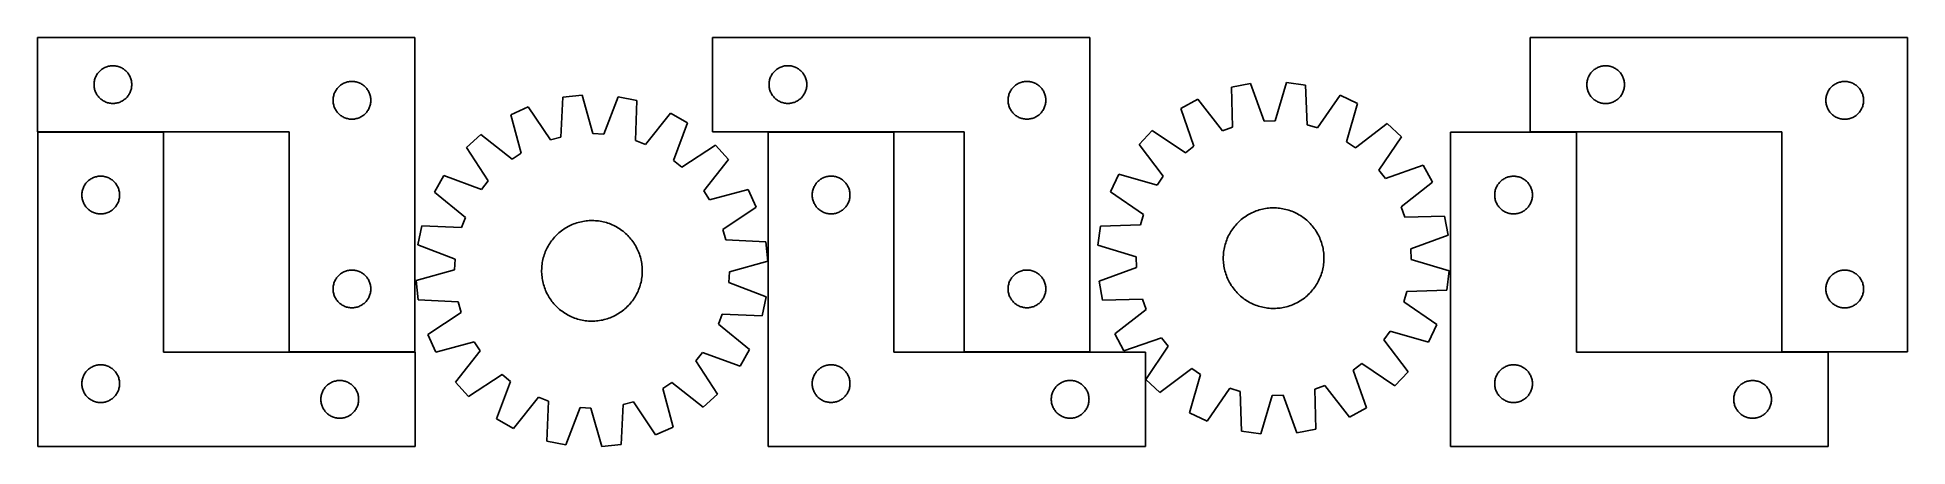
# Model space of a CAD drawing. Header units: millimetres. Extents: x 7 to 1493, y 7 to 332.
import ezdxf

# ---------------------------------------------------------------- set-up
doc = ezdxf.new("R2010")
doc.units = ezdxf.units.MM
doc.layers.add('CUT', color=7, linetype='CONTINUOUS', true_color=0x000000)

msp = doc.modelspace()

# ---------------------------------------------------------------- linework, layer by layer
at = {"layer": 'CUT'}
for p, q in [((306.839166, 331.927558), (6.839166, 331.927558)), ((6.839166, 331.927558), (6.839166, 256.927558)), ((306.839166, 81.927558), (306.839166, 331.927558)), ((843.361566, 331.95954), (543.361566, 331.95954)), ((543.361566, 331.95954), (543.361566, 256.95954)), ((843.361566, 81.95954), (843.361566, 331.95954)), ((1493.338731, 331.870429), (1193.338731, 331.870429)), ((1193.338731, 331.870429), (1193.338731, 256.870429)), ((1493.338731, 81.870429), (1493.338731, 331.870429)), ((52.017848, 296.735917), (52.156331, 297.495839)), ((52.156331, 297.495839), (52.33375, 298.247625)), ((52.33375, 298.247625), (52.549636, 298.98928)), ((52.549636, 298.98928), (52.803414, 299.718839)), ((52.803414, 299.718839), (53.094413, 300.434366)), ((53.094413, 300.434366), (53.42186, 301.133965)), ((53.42186, 301.133965), (53.784888, 301.815779)), ((53.784888, 301.815779), (54.182533, 302.478001)), ((54.182533, 302.478001), (54.613741, 303.118874)), ((54.613741, 303.118874), (55.077369, 303.7367)), ((55.077369, 303.7367), (55.572187, 304.32984)), ((55.572187, 304.32984), (56.096884, 304.89672)), ((56.096884, 304.89672), (56.650066, 305.435838)), ((56.650066, 305.435838), (57.230269, 305.945765)), ((57.230269, 305.945765), (57.835952, 306.425147)), ((57.835952, 306.425147), (58.465511, 306.872713)), ((58.465511, 306.872713), (59.117274, 307.287277)), ((59.117274, 307.287277), (59.789515, 307.66774)), ((59.789515, 307.66774), (60.48045, 308.013092)), ((60.48045, 308.013092), (61.188248, 308.322417)), ((61.188248, 308.322417), (61.911031, 308.594896)), ((61.911031, 308.594896), (62.646882, 308.829806)), ((62.646882, 308.829806), (63.39385, 309.026524)), ((63.39385, 309.026524), (64.149955, 309.184527)), ((64.149955, 309.184527), (64.913191, 309.303398)), ((64.913191, 309.303398), (65.681534, 309.382821)), ((65.681534, 309.382821), (66.452948, 309.422585)), ((66.452948, 309.422585), (67.225385, 309.422585)), ((67.225385, 309.422585), (67.996798, 309.382821)), ((67.996798, 309.382821), (68.765142, 309.303398)), ((68.765142, 309.303398), (69.528378, 309.184527)), ((69.528378, 309.184527), (70.284482, 309.026524)), ((70.284482, 309.026524), (71.031451, 308.829806)), ((71.031451, 308.829806), (71.767302, 308.594896)), ((71.767302, 308.594896), (72.490085, 308.322417)), ((72.490085, 308.322417), (73.197882, 308.013092)), ((73.197882, 308.013092), (73.888817, 307.66774)), ((73.888817, 307.66774), (74.561058, 307.287277)), ((74.561058, 307.287277), (75.212822, 306.872713)), ((75.212822, 306.872713), (75.842381, 306.425147)), ((75.842381, 306.425147), (76.448064, 305.945765)), ((76.448064, 305.945765), (77.028266, 305.435838)), ((77.028266, 305.435838), (77.581449, 304.89672)), ((77.581449, 304.89672), (78.106145, 304.32984)), ((78.106145, 304.32984), (78.600963, 303.7367)), ((78.600963, 303.7367), (79.064591, 303.118874)), ((79.064591, 303.118874), (79.4958, 302.478001)), ((79.4958, 302.478001), (79.893445, 301.815779)), ((79.893445, 301.815779), (80.256473, 301.133965)), ((80.256473, 301.133965), (80.58392, 300.434366)), ((80.58392, 300.434366), (80.874919, 299.718839)), ((80.874919, 299.718839), (81.128697, 298.98928)), ((81.128697, 298.98928), (81.344582, 298.247625)), ((81.344582, 298.247625), (81.522002, 297.495839)), ((81.522002, 297.495839), (81.660485, 296.735917)), ((588.540248, 296.767899), (588.678731, 297.527821)), ((588.678731, 297.527821), (588.85615, 298.279607)), ((588.85615, 298.279607), (589.072036, 299.021263)), ((589.072036, 299.021263), (589.325814, 299.750822)), ((589.325814, 299.750822), (589.616813, 300.466349)), ((589.616813, 300.466349), (589.94426, 301.165947)), ((589.94426, 301.165947), (590.307288, 301.847761)), ((590.307288, 301.847761), (590.704933, 302.509983)), ((590.704933, 302.509983), (591.136141, 303.150857)), ((591.136141, 303.150857), (591.599769, 303.768683)), ((591.599769, 303.768683), (592.094587, 304.361822)), ((592.094587, 304.361822), (592.619283, 304.928703)), ((592.619283, 304.928703), (593.172466, 305.467821)), ((593.172466, 305.467821), (593.752669, 305.977747)), ((593.752669, 305.977747), (594.358352, 306.457129)), ((594.358352, 306.457129), (594.98791, 306.904696)), ((594.98791, 306.904696), (595.639674, 307.31926)), ((595.639674, 307.31926), (596.311915, 307.699722)), ((596.311915, 307.699722), (597.00285, 308.045074)), ((597.00285, 308.045074), (597.710648, 308.3544)), ((597.710648, 308.3544), (598.433431, 308.626879)), ((598.433431, 308.626879), (599.169282, 308.861788)), ((599.169282, 308.861788), (599.91625, 309.058506)), ((599.91625, 309.058506), (600.672355, 309.21651)), ((600.672355, 309.21651), (601.435591, 309.33538)), ((601.435591, 309.33538), (602.203934, 309.414803)), ((602.203934, 309.414803), (602.975348, 309.454567)), ((602.975348, 309.454567), (603.747785, 309.454567)), ((603.747785, 309.454567), (604.519198, 309.414803)), ((604.519198, 309.414803), (605.287542, 309.33538)), ((605.287542, 309.33538), (606.050778, 309.21651)), ((606.050778, 309.21651), (606.806882, 309.058506)), ((606.806882, 309.058506), (607.553851, 308.861788)), ((607.553851, 308.861788), (608.289702, 308.626879)), ((608.289702, 308.626879), (609.012485, 308.3544)), ((609.012485, 308.3544), (609.720282, 308.045074)), ((609.720282, 308.045074), (610.411217, 307.699722)), ((610.411217, 307.699722), (611.083458, 307.31926)), ((611.083458, 307.31926), (611.735222, 306.904696)), ((611.735222, 306.904696), (612.36478, 306.457129)), ((612.36478, 306.457129), (612.970464, 305.977747)), ((612.970464, 305.977747), (613.550666, 305.467821)), ((613.550666, 305.467821), (614.103849, 304.928703)), ((614.103849, 304.928703), (614.628545, 304.361822)), ((614.628545, 304.361822), (615.123363, 303.768683)), ((615.123363, 303.768683), (615.586991, 303.150857)), ((615.586991, 303.150857), (616.0182, 302.509983)), ((616.0182, 302.509983), (616.415845, 301.847761)), ((616.415845, 301.847761), (616.778872, 301.165947)), ((616.778872, 301.165947), (617.10632, 300.466349)), ((617.10632, 300.466349), (617.397319, 299.750822)), ((617.397319, 299.750822), (617.651097, 299.021263)), ((617.651097, 299.021263), (617.866982, 298.279607)), ((617.866982, 298.279607), (618.044402, 297.527821)), ((618.044402, 297.527821), (618.182885, 296.767899)), ((1238.517413, 296.678788), (1238.655896, 297.43871)), ((1238.655896, 297.43871), (1238.833316, 298.190496)), ((1238.833316, 298.190496), (1239.049201, 298.932151)), ((1239.049201, 298.932151), (1239.302979, 299.66171)), ((1239.302979, 299.66171), (1239.593978, 300.377238)), ((1239.593978, 300.377238), (1239.921425, 301.076836)), ((1239.921425, 301.076836), (1240.284453, 301.75865)), ((1240.284453, 301.75865), (1240.682098, 302.420872)), ((1240.682098, 302.420872), (1241.113306, 303.061745)), ((1241.113306, 303.061745), (1241.576934, 303.679571)), ((1241.576934, 303.679571), (1242.071753, 304.272711)), ((1242.071753, 304.272711), (1242.596449, 304.839591)), ((1242.596449, 304.839591), (1243.149631, 305.378709)), ((1243.149631, 305.378709), (1243.729834, 305.888636)), ((1243.729834, 305.888636), (1244.335517, 306.368018)), ((1244.335517, 306.368018), (1244.965076, 306.815584)), ((1244.965076, 306.815584), (1245.616839, 307.230148)), ((1245.616839, 307.230148), (1246.28908, 307.610611)), ((1246.28908, 307.610611), (1246.980016, 307.955963)), ((1246.980016, 307.955963), (1247.687813, 308.265289)), ((1247.687813, 308.265289), (1248.410596, 308.537767)), ((1248.410596, 308.537767), (1249.146447, 308.772677)), ((1249.146447, 308.772677), (1249.893415, 308.969395)), ((1249.893415, 308.969395), (1250.64952, 309.127398)), ((1250.64952, 309.127398), (1251.412756, 309.246269)), ((1251.412756, 309.246269), (1252.1811, 309.325692)), ((1252.1811, 309.325692), (1252.952513, 309.365456)), ((1252.952513, 309.365456), (1253.72495, 309.365456)), ((1253.72495, 309.365456), (1254.496363, 309.325692)), ((1254.496363, 309.325692), (1255.264707, 309.246269)), ((1255.264707, 309.246269), (1256.027943, 309.127398)), ((1256.027943, 309.127398), (1256.784048, 308.969395)), ((1256.784048, 308.969395), (1257.531016, 308.772677)), ((1257.531016, 308.772677), (1258.266867, 308.537767)), ((1258.266867, 308.537767), (1258.98965, 308.265289)), ((1258.98965, 308.265289), (1259.697447, 307.955963)), ((1259.697447, 307.955963), (1260.388383, 307.610611)), ((1260.388383, 307.610611), (1261.060623, 307.230148)), ((1261.060623, 307.230148), (1261.712387, 306.815584)), ((1261.712387, 306.815584), (1262.341946, 306.368018)), ((1262.341946, 306.368018), (1262.947629, 305.888636)), ((1262.947629, 305.888636), (1263.527832, 305.378709)), ((1263.527832, 305.378709), (1264.081014, 304.839591)), ((1264.081014, 304.839591), (1264.60571, 304.272711)), ((1264.60571, 304.272711), (1265.100529, 303.679571)), ((1265.100529, 303.679571), (1265.564157, 303.061745)), ((1265.564157, 303.061745), (1265.995365, 302.420872)), ((1265.995365, 302.420872), (1266.39301, 301.75865)), ((1266.39301, 301.75865), (1266.756038, 301.076836)), ((1266.756038, 301.076836), (1267.083485, 300.377238)), ((1267.083485, 300.377238), (1267.374484, 299.66171)), ((1267.374484, 299.66171), (1267.628262, 298.932151)), ((1267.628262, 298.932151), (1267.844147, 298.190496)), ((1267.844147, 298.190496), (1268.021567, 297.43871)), ((1268.021567, 297.43871), (1268.16005, 296.678788)), ((51.839166, 294.427558), (51.859055, 295.199739)), ((51.859055, 293.655377), (51.839166, 294.427558)), ((51.859055, 295.199739), (51.918668, 295.969873)), ((51.918668, 292.885243), (51.859055, 293.655377)), ((51.918668, 295.969873), (52.017848, 296.735917)), ((52.017848, 292.119199), (51.918668, 292.885243)), ((52.156331, 291.359277), (52.017848, 292.119199)), ((52.33375, 290.607491), (52.156331, 291.359277)), ((52.549636, 289.865835), (52.33375, 290.607491)), ((52.803414, 289.136277), (52.549636, 289.865835)), ((53.094413, 288.420749), (52.803414, 289.136277)), ((53.42186, 287.721151), (53.094413, 288.420749)), ((53.784888, 287.039337), (53.42186, 287.721151)), ((54.182533, 286.377115), (53.784888, 287.039337)), ((54.613741, 285.736241), (54.182533, 286.377115)), ((55.077369, 285.118416), (54.613741, 285.736241)), ((55.572187, 284.525276), (55.077369, 285.118416)), ((56.096884, 283.958396), (55.572187, 284.525276)), ((56.650066, 283.419277), (56.096884, 283.958396)), ((57.230269, 282.909351), (56.650066, 283.419277)), ((57.835952, 282.429969), (57.230269, 282.909351)), ((76.448064, 282.909351), (75.842381, 282.429969)), ((77.028266, 283.419277), (76.448064, 282.909351)), ((77.581449, 283.958396), (77.028266, 283.419277)), ((78.106145, 284.525276), (77.581449, 283.958396)), ((78.600963, 285.118416), (78.106145, 284.525276)), ((79.064591, 285.736241), (78.600963, 285.118416)), ((79.4958, 286.377115), (79.064591, 285.736241)), ((79.893445, 287.039337), (79.4958, 286.377115)), ((80.256473, 287.721151), (79.893445, 287.039337)), ((80.58392, 288.420749), (80.256473, 287.721151)), ((80.874919, 289.136277), (80.58392, 288.420749)), ((81.128697, 289.865835), (80.874919, 289.136277)), ((81.344582, 290.607491), (81.128697, 289.865835)), ((81.522002, 291.359277), (81.344582, 290.607491)), ((81.660485, 292.119199), (81.522002, 291.359277)), ((81.660485, 296.735917), (81.759664, 295.969873)), ((81.759664, 292.885243), (81.660485, 292.119199)), ((81.759664, 295.969873), (81.819278, 295.199739)), ((81.819278, 293.655377), (81.759664, 292.885243)), ((81.819278, 295.199739), (81.839166, 294.427558)), ((81.839166, 294.427558), (81.819278, 293.655377)), ((241.839166, 281.927558), (241.859055, 282.699739)), ((241.859055, 282.699739), (241.918668, 283.469873)), ((241.918668, 283.469873), (242.017848, 284.235917)), ((242.017848, 284.235917), (242.156331, 284.995839)), ((242.156331, 284.995839), (242.33375, 285.747625)), ((242.33375, 285.747625), (242.549636, 286.48928)), ((242.549636, 286.48928), (242.803414, 287.218839)), ((242.803414, 287.218839), (243.094413, 287.934366)), ((243.094413, 287.934366), (243.42186, 288.633965)), ((243.42186, 288.633965), (243.784888, 289.315779)), ((243.784888, 289.315779), (244.182533, 289.978001)), ((244.182533, 289.978001), (244.613741, 290.618874)), ((244.613741, 290.618874), (245.077369, 291.2367)), ((245.077369, 291.2367), (245.572187, 291.82984)), ((245.572187, 291.82984), (246.096884, 292.39672)), ((246.096884, 292.39672), (246.650066, 292.935838)), ((246.650066, 292.935838), (247.230269, 293.445765)), ((247.230269, 293.445765), (247.835952, 293.925147)), ((247.835952, 293.925147), (248.465511, 294.372713)), ((248.465511, 294.372713), (249.117274, 294.787277)), ((249.117274, 294.787277), (249.789515, 295.16774)), ((249.789515, 295.16774), (250.48045, 295.513092)), ((250.48045, 295.513092), (251.188248, 295.822417)), ((251.188248, 295.822417), (251.911031, 296.094896)), ((251.911031, 296.094896), (252.646882, 296.329806)), ((252.646882, 296.329806), (253.39385, 296.526524)), ((253.39385, 296.526524), (254.149955, 296.684527)), ((254.149955, 296.684527), (254.913191, 296.803398)), ((254.913191, 296.803398), (255.681534, 296.882821)), ((255.681534, 296.882821), (256.452948, 296.922585)), ((256.452948, 296.922585), (257.225385, 296.922585)), ((257.225385, 296.922585), (257.996798, 296.882821)), ((257.996798, 296.882821), (258.765142, 296.803398)), ((258.765142, 296.803398), (259.528378, 296.684527)), ((259.528378, 296.684527), (260.284482, 296.526524)), ((260.284482, 296.526524), (261.031451, 296.329806)), ((261.031451, 296.329806), (261.767302, 296.094896)), ((261.767302, 296.094896), (262.490085, 295.822417)), ((262.490085, 295.822417), (263.197882, 295.513092)), ((263.197882, 295.513092), (263.888817, 295.16774)), ((263.888817, 295.16774), (264.561058, 294.787277)), ((264.561058, 294.787277), (265.212822, 294.372713)), ((265.212822, 294.372713), (265.842381, 293.925147)), ((265.842381, 293.925147), (266.448064, 293.445765)), ((266.448064, 293.445765), (267.028266, 292.935838)), ((267.028266, 292.935838), (267.581449, 292.39672)), ((267.581449, 292.39672), (268.106145, 291.82984)), ((268.106145, 291.82984), (268.600963, 291.2367)), ((268.600963, 291.2367), (269.064591, 290.618874)), ((269.064591, 290.618874), (269.4958, 289.978001)), ((269.4958, 289.978001), (269.893445, 289.315779)), ((269.893445, 289.315779), (270.256473, 288.633965)), ((270.256473, 288.633965), (270.58392, 287.934366)), ((270.58392, 287.934366), (270.874919, 287.218839)), ((270.874919, 287.218839), (271.128697, 286.48928)), ((271.128697, 286.48928), (271.344582, 285.747625)), ((271.344582, 285.747625), (271.522002, 284.995839)), ((271.522002, 284.995839), (271.660485, 284.235917)), ((271.660485, 284.235917), (271.759664, 283.469873)), ((271.759664, 283.469873), (271.819278, 282.699739)), ((271.819278, 282.699739), (271.839166, 281.927558)), ((424.549735, 284.379278), (422.900404, 252.657764)), ((439.841693, 286.078267), (424.549735, 284.379278)), ((448.413588, 255.492365), (439.841693, 286.078267)), ((468.349785, 284.753683), (456.978691, 255.094401)), ((483.418317, 281.644042), (468.349785, 284.753683)), ((588.361566, 294.45954), (588.381455, 295.231722)), ((588.381455, 293.687359), (588.361566, 294.45954)), ((588.381455, 295.231722), (588.441068, 296.001855)), ((588.441068, 292.917225), (588.381455, 293.687359)), ((588.441068, 296.001855), (588.540248, 296.767899)), ((588.540248, 292.151182), (588.441068, 292.917225)), ((588.678731, 291.391259), (588.540248, 292.151182)), ((588.85615, 290.639474), (588.678731, 291.391259)), ((589.072036, 289.897818), (588.85615, 290.639474)), ((589.325814, 289.168259), (589.072036, 289.897818)), ((589.616813, 288.452732), (589.325814, 289.168259)), ((589.94426, 287.753133), (589.616813, 288.452732)), ((590.307288, 287.071319), (589.94426, 287.753133)), ((590.704933, 286.409097), (590.307288, 287.071319)), ((591.136141, 285.768224), (590.704933, 286.409097)), ((591.599769, 285.150398), (591.136141, 285.768224)), ((592.094587, 284.557259), (591.599769, 285.150398)), ((592.619283, 283.990378), (592.094587, 284.557259)), ((593.172466, 283.45126), (592.619283, 283.990378)), ((593.752669, 282.941334), (593.172466, 283.45126)), ((594.358352, 282.461952), (593.752669, 282.941334)), ((594.98791, 282.014385), (594.358352, 282.461952)), ((612.36478, 282.461952), (611.735222, 282.014385)), ((612.970464, 282.941334), (612.36478, 282.461952)), ((613.550666, 283.45126), (612.970464, 282.941334)), ((614.103849, 283.990378), (613.550666, 283.45126)), ((614.628545, 284.557259), (614.103849, 283.990378)), ((615.123363, 285.150398), (614.628545, 284.557259)), ((615.586991, 285.768224), (615.123363, 285.150398)), ((616.0182, 286.409097), (615.586991, 285.768224)), ((616.415845, 287.071319), (616.0182, 286.409097)), ((616.778872, 287.753133), (616.415845, 287.071319)), ((617.10632, 288.452732), (616.778872, 287.753133)), ((617.397319, 289.168259), (617.10632, 288.452732)), ((617.651097, 289.897818), (617.397319, 289.168259)), ((617.866982, 290.639474), (617.651097, 289.897818)), ((618.044402, 291.391259), (617.866982, 290.639474)), ((618.182885, 292.151182), (618.044402, 291.391259)), ((618.182885, 296.767899), (618.282064, 296.001855)), ((618.282064, 292.917225), (618.182885, 292.151182)), ((618.282064, 296.001855), (618.341678, 295.231722)), ((618.341678, 293.687359), (618.282064, 292.917225)), ((618.341678, 295.231722), (618.361566, 294.45954)), ((618.361566, 294.45954), (618.341678, 293.687359)), ((778.361566, 281.95954), (778.381455, 282.731722)), ((778.381455, 282.731722), (778.441068, 283.501855)), ((778.441068, 283.501855), (778.540248, 284.267899)), ((778.540248, 284.267899), (778.678731, 285.027821)), ((778.678731, 285.027821), (778.85615, 285.779607)), ((778.85615, 285.779607), (779.072036, 286.521263)), ((779.072036, 286.521263), (779.325814, 287.250822)), ((779.325814, 287.250822), (779.616813, 287.966349)), ((779.616813, 287.966349), (779.94426, 288.665947)), ((779.94426, 288.665947), (780.307288, 289.347761)), ((780.307288, 289.347761), (780.704933, 290.009983)), ((780.704933, 290.009983), (781.136141, 290.650857)), ((781.136141, 290.650857), (781.599769, 291.268683)), ((781.599769, 291.268683), (782.094587, 291.861822)), ((782.094587, 291.861822), (782.619283, 292.428703)), ((782.619283, 292.428703), (783.172466, 292.967821)), ((783.172466, 292.967821), (783.752669, 293.477747)), ((783.752669, 293.477747), (784.358352, 293.957129)), ((784.358352, 293.957129), (784.98791, 294.404696)), ((784.98791, 294.404696), (785.639674, 294.81926)), ((785.639674, 294.81926), (786.311915, 295.199722)), ((786.311915, 295.199722), (787.00285, 295.545074)), ((787.00285, 295.545074), (787.710648, 295.8544)), ((787.710648, 295.8544), (788.433431, 296.126879)), ((788.433431, 296.126879), (789.169282, 296.361788)), ((789.169282, 296.361788), (789.91625, 296.558506)), ((789.91625, 296.558506), (790.672355, 296.71651)), ((790.672355, 296.71651), (791.435591, 296.83538)), ((791.435591, 296.83538), (792.203934, 296.914803)), ((792.203934, 296.914803), (792.975348, 296.954567)), ((792.975348, 296.954567), (793.747785, 296.954567)), ((793.747785, 296.954567), (794.519198, 296.914803)), ((794.519198, 296.914803), (795.287542, 296.83538)), ((795.287542, 296.83538), (796.050778, 296.71651)), ((796.050778, 296.71651), (796.806882, 296.558506)), ((796.806882, 296.558506), (797.553851, 296.361788)), ((797.553851, 296.361788), (798.289702, 296.126879)), ((798.289702, 296.126879), (799.012485, 295.8544)), ((799.012485, 295.8544), (799.720282, 295.545074)), ((799.720282, 295.545074), (800.411217, 295.199722)), ((800.411217, 295.199722), (801.083458, 294.81926)), ((801.083458, 294.81926), (801.735222, 294.404696)), ((801.735222, 294.404696), (802.36478, 293.957129)), ((802.36478, 293.957129), (802.970464, 293.477747)), ((802.970464, 293.477747), (803.550666, 292.967821)), ((803.550666, 292.967821), (804.103849, 292.428703)), ((804.103849, 292.428703), (804.628545, 291.861822)), ((804.628545, 291.861822), (805.123363, 291.268683)), ((805.123363, 291.268683), (805.586991, 290.650857)), ((805.586991, 290.650857), (806.0182, 290.009983)), ((806.0182, 290.009983), (806.415845, 289.347761)), ((806.415845, 289.347761), (806.778872, 288.665947)), ((806.778872, 288.665947), (807.10632, 287.966349)), ((807.10632, 287.966349), (807.397319, 287.250822)), ((807.397319, 287.250822), (807.651097, 286.521263)), ((807.651097, 286.521263), (807.866982, 285.779607)), ((807.866982, 285.779607), (808.044402, 285.027821)), ((808.044402, 285.027821), (808.182885, 284.267899)), ((808.182885, 284.267899), (808.282064, 283.501855)), ((808.282064, 283.501855), (808.341678, 282.731722)), ((808.341678, 282.731722), (808.361566, 281.95954)), ((929.116345, 282.733596), (915.616705, 275.351844)), ((948.666515, 257.698309), (929.116345, 282.733596)), ((971.109816, 295.188834), (955.989808, 292.339989)), ((955.989808, 292.339989), (956.740503, 260.584498)), ((981.966803, 265.337526), (971.109816, 295.188834)), ((999.636537, 296.0207), (990.537504, 265.587456)), ((1014.89686, 294.057774), (999.636537, 296.0207)), ((1015.997908, 262.312499), (1014.89686, 294.057774)), ((1042.284445, 286.033684), (1024.226361, 259.901705)), ((1056.191297, 279.451131), (1042.284445, 286.033684)), ((1238.338731, 294.370429), (1238.35862, 295.14261)), ((1238.35862, 293.598248), (1238.338731, 294.370429)), ((1238.35862, 295.14261), (1238.418233, 295.912744)), ((1238.418233, 292.828114), (1238.35862, 293.598248)), ((1238.418233, 295.912744), (1238.517413, 296.678788)), ((1238.517413, 292.06207), (1238.418233, 292.828114)), ((1238.655896, 291.302148), (1238.517413, 292.06207)), ((1238.833316, 290.550362), (1238.655896, 291.302148)), ((1239.049201, 289.808707), (1238.833316, 290.550362)), ((1239.302979, 289.079148), (1239.049201, 289.808707)), ((1239.593978, 288.36362), (1239.302979, 289.079148)), ((1239.921425, 287.664022), (1239.593978, 288.36362)), ((1240.284453, 286.982208), (1239.921425, 287.664022)), ((1240.682098, 286.319986), (1240.284453, 286.982208)), ((1241.113306, 285.679113), (1240.682098, 286.319986)), ((1241.576934, 285.061287), (1241.113306, 285.679113)), ((1242.071753, 284.468147), (1241.576934, 285.061287)), ((1242.596449, 283.901267), (1242.071753, 284.468147)), ((1243.149631, 283.362148), (1242.596449, 283.901267)), ((1243.729834, 282.852222), (1243.149631, 283.362148)), ((1244.335517, 282.37284), (1243.729834, 282.852222)), ((1262.947629, 282.852222), (1262.341946, 282.37284)), ((1263.527832, 283.362148), (1262.947629, 282.852222)), ((1264.081014, 283.901267), (1263.527832, 283.362148)), ((1264.60571, 284.468147), (1264.081014, 283.901267)), ((1265.100529, 285.061287), (1264.60571, 284.468147)), ((1265.564157, 285.679113), (1265.100529, 285.061287)), ((1265.995365, 286.319986), (1265.564157, 285.679113)), ((1266.39301, 286.982208), (1265.995365, 286.319986)), ((1266.756038, 287.664022), (1266.39301, 286.982208)), ((1267.083485, 288.36362), (1266.756038, 287.664022)), ((1267.374484, 289.079148), (1267.083485, 288.36362)), ((1267.628262, 289.808707), (1267.374484, 289.079148)), ((1267.844147, 290.550362), (1267.628262, 289.808707)), ((1268.021567, 291.302148), (1267.844147, 290.550362)), ((1268.16005, 292.06207), (1268.021567, 291.302148)), ((1268.16005, 296.678788), (1268.25923, 295.912744)), ((1268.25923, 292.828114), (1268.16005, 292.06207)), ((1268.25923, 295.912744), (1268.318843, 295.14261)), ((1268.318843, 293.598248), (1268.25923, 292.828114)), ((1268.318843, 295.14261), (1268.338731, 294.370429)), ((1268.338731, 294.370429), (1268.318843, 293.598248)), ((1428.338731, 281.870429), (1428.35862, 282.64261)), ((1428.35862, 282.64261), (1428.418233, 283.412744)), ((1428.418233, 283.412744), (1428.517413, 284.178788)), ((1428.517413, 284.178788), (1428.655896, 284.93871)), ((1428.655896, 284.93871), (1428.833316, 285.690496)), ((1428.833316, 285.690496), (1429.049201, 286.432151)), ((1429.049201, 286.432151), (1429.302979, 287.16171)), ((1429.302979, 287.16171), (1429.593978, 287.877238)), ((1429.593978, 287.877238), (1429.921425, 288.576836)), ((1429.921425, 288.576836), (1430.284453, 289.25865)), ((1430.284453, 289.25865), (1430.682098, 289.920872)), ((1430.682098, 289.920872), (1431.113306, 290.561745)), ((1431.113306, 290.561745), (1431.576934, 291.179571)), ((1431.576934, 291.179571), (1432.071753, 291.772711)), ((1432.071753, 291.772711), (1432.596449, 292.339591)), ((1432.596449, 292.339591), (1433.149631, 292.878709)), ((1433.149631, 292.878709), (1433.729834, 293.388636)), ((1433.729834, 293.388636), (1434.335517, 293.868018)), ((1434.335517, 293.868018), (1434.965076, 294.315584)), ((1434.965076, 294.315584), (1435.616839, 294.730148)), ((1435.616839, 294.730148), (1436.28908, 295.110611)), ((1436.28908, 295.110611), (1436.980016, 295.455963)), ((1436.980016, 295.455963), (1437.687813, 295.765289)), ((1437.687813, 295.765289), (1438.410596, 296.037767)), ((1438.410596, 296.037767), (1439.146447, 296.272677)), ((1439.146447, 296.272677), (1439.893415, 296.469395)), ((1439.893415, 296.469395), (1440.64952, 296.627398)), ((1440.64952, 296.627398), (1441.412756, 296.746269)), ((1441.412756, 296.746269), (1442.1811, 296.825692)), ((1442.1811, 296.825692), (1442.952513, 296.865456)), ((1442.952513, 296.865456), (1443.72495, 296.865456)), ((1443.72495, 296.865456), (1444.496363, 296.825692)), ((1444.496363, 296.825692), (1445.264707, 296.746269)), ((1445.264707, 296.746269), (1446.027943, 296.627398)), ((1446.027943, 296.627398), (1446.784048, 296.469395)), ((1446.784048, 296.469395), (1447.531016, 296.272677)), ((1447.531016, 296.272677), (1448.266867, 296.037767)), ((1448.266867, 296.037767), (1448.98965, 295.765289)), ((1448.98965, 295.765289), (1449.697447, 295.455963)), ((1449.697447, 295.455963), (1450.388383, 295.110611)), ((1450.388383, 295.110611), (1451.060623, 294.730148)), ((1451.060623, 294.730148), (1451.712387, 294.315584)), ((1451.712387, 294.315584), (1452.341946, 293.868018)), ((1452.341946, 293.868018), (1452.947629, 293.388636)), ((1452.947629, 293.388636), (1453.527832, 292.878709)), ((1453.527832, 292.878709), (1454.081014, 292.339591)), ((1454.081014, 292.339591), (1454.60571, 291.772711)), ((1454.60571, 291.772711), (1455.100529, 291.179571)), ((1455.100529, 291.179571), (1455.564157, 290.561745)), ((1455.564157, 290.561745), (1455.995365, 289.920872)), ((1455.995365, 289.920872), (1456.39301, 289.25865)), ((1456.39301, 289.25865), (1456.756038, 288.576836)), ((1456.756038, 288.576836), (1457.083485, 287.877238)), ((1457.083485, 287.877238), (1457.374484, 287.16171)), ((1457.374484, 287.16171), (1457.628262, 286.432151)), ((1457.628262, 286.432151), (1457.844147, 285.690496)), ((1457.844147, 285.690496), (1458.021567, 284.93871)), ((1458.021567, 284.93871), (1458.16005, 284.178788)), ((1458.16005, 284.178788), (1458.25923, 283.412744)), ((1458.25923, 283.412744), (1458.318843, 282.64261)), ((1458.318843, 282.64261), (1458.338731, 281.870429)), ((58.465511, 281.982403), (57.835952, 282.429969)), ((59.117274, 281.567838), (58.465511, 281.982403)), ((59.789515, 281.187376), (59.117274, 281.567838)), ((60.48045, 280.842024), (59.789515, 281.187376)), ((61.188248, 280.532698), (60.48045, 280.842024)), ((61.911031, 280.260219), (61.188248, 280.532698)), ((62.646882, 280.02531), (61.911031, 280.260219)), ((63.39385, 279.828592), (62.646882, 280.02531)), ((64.149955, 279.670589), (63.39385, 279.828592)), ((64.913191, 279.551718), (64.149955, 279.670589)), ((65.681534, 279.472295), (64.913191, 279.551718)), ((66.452948, 279.432531), (65.681534, 279.472295)), ((67.225385, 279.432531), (66.452948, 279.432531)), ((67.996798, 279.472295), (67.225385, 279.432531)), ((68.765142, 279.551718), (67.996798, 279.472295)), ((69.528378, 279.670589), (68.765142, 279.551718)), ((70.284482, 279.828592), (69.528378, 279.670589)), ((71.031451, 280.02531), (70.284482, 279.828592)), ((71.767302, 280.260219), (71.031451, 280.02531)), ((72.490085, 280.532698), (71.767302, 280.260219)), ((73.197882, 280.842024), (72.490085, 280.532698)), ((73.888817, 281.187376), (73.197882, 280.842024)), ((74.561058, 281.567838), (73.888817, 281.187376)), ((75.212822, 281.982403), (74.561058, 281.567838)), ((75.842381, 282.429969), (75.212822, 281.982403)), ((241.859055, 281.155377), (241.839166, 281.927558)), ((241.918668, 280.385243), (241.859055, 281.155377)), ((242.017848, 279.619199), (241.918668, 280.385243)), ((242.156331, 278.859277), (242.017848, 279.619199)), ((242.33375, 278.107491), (242.156331, 278.859277)), ((242.549636, 277.365835), (242.33375, 278.107491)), ((242.803414, 276.636277), (242.549636, 277.365835)), ((243.094413, 275.920749), (242.803414, 276.636277)), ((243.42186, 275.221151), (243.094413, 275.920749)), ((243.784888, 274.539337), (243.42186, 275.221151)), ((244.182533, 273.877115), (243.784888, 274.539337)), ((244.613741, 273.236241), (244.182533, 273.877115)), ((245.077369, 272.618416), (244.613741, 273.236241)), ((245.572187, 272.025276), (245.077369, 272.618416)), ((246.096884, 271.458396), (245.572187, 272.025276)), ((246.650066, 270.919277), (246.096884, 271.458396)), ((247.230269, 270.409351), (246.650066, 270.919277)), ((247.835952, 269.929969), (247.230269, 270.409351)), ((248.465511, 269.482403), (247.835952, 269.929969)), ((249.117274, 269.067838), (248.465511, 269.482403)), ((249.789515, 268.687376), (249.117274, 269.067838)), ((250.48045, 268.342024), (249.789515, 268.687376)), ((251.188248, 268.032698), (250.48045, 268.342024)), ((251.911031, 267.760219), (251.188248, 268.032698)), ((252.646882, 267.52531), (251.911031, 267.760219)), ((261.767302, 267.760219), (261.031451, 267.52531)), ((262.490085, 268.032698), (261.767302, 267.760219)), ((263.197882, 268.342024), (262.490085, 268.032698)), ((263.888817, 268.687376), (263.197882, 268.342024)), ((264.561058, 269.067838), (263.888817, 268.687376)), ((265.212822, 269.482403), (264.561058, 269.067838)), ((265.842381, 269.929969), (265.212822, 269.482403)), ((266.448064, 270.409351), (265.842381, 269.929969)), ((267.028266, 270.919277), (266.448064, 270.409351)), ((267.581449, 271.458396), (267.028266, 270.919277)), ((268.106145, 272.025276), (267.581449, 271.458396)), ((268.600963, 272.618416), (268.106145, 272.025276)), ((269.064591, 273.236241), (268.600963, 272.618416)), ((269.4958, 273.877115), (269.064591, 273.236241)), ((269.893445, 274.539337), (269.4958, 273.877115)), ((270.256473, 275.221151), (269.893445, 274.539337)), ((270.58392, 275.920749), (270.256473, 275.221151)), ((270.874919, 276.636277), (270.58392, 275.920749)), ((271.128697, 277.365835), (270.874919, 276.636277)), ((271.344582, 278.107491), (271.128697, 277.365835)), ((271.522002, 278.859277), (271.344582, 278.107491)), ((271.660485, 279.619199), (271.522002, 278.859277)), ((271.759664, 280.385243), (271.660485, 279.619199)), ((271.819278, 281.155377), (271.759664, 280.385243)), ((271.839166, 281.927558), (271.819278, 281.155377)), ((397.027609, 276.829548), (383.009109, 270.488239)), ((383.009109, 270.488239), (391.242989, 239.809615)), ((414.631529, 250.389488), (397.027609, 276.829548)), ((482.119111, 249.906259), (483.418317, 281.644042)), ((510.121805, 271.574802), (490.14203, 246.881011)), ((523.491899, 263.960925), (510.121805, 271.574802)), ((595.639674, 281.599821), (594.98791, 282.014385)), ((596.311915, 281.219358), (595.639674, 281.599821)), ((597.00285, 280.874006), (596.311915, 281.219358)), ((597.710648, 280.564681), (597.00285, 280.874006)), ((598.433431, 280.292202), (597.710648, 280.564681)), ((599.169282, 280.057292), (598.433431, 280.292202)), ((599.91625, 279.860575), (599.169282, 280.057292)), ((600.672355, 279.702571), (599.91625, 279.860575)), ((601.435591, 279.5837), (600.672355, 279.702571)), ((602.203934, 279.504277), (601.435591, 279.5837)), ((602.975348, 279.464513), (602.203934, 279.504277)), ((603.747785, 279.464513), (602.975348, 279.464513)), ((604.519198, 279.504277), (603.747785, 279.464513)), ((605.287542, 279.5837), (604.519198, 279.504277)), ((606.050778, 279.702571), (605.287542, 279.5837)), ((606.806882, 279.860575), (606.050778, 279.702571)), ((607.553851, 280.057292), (606.806882, 279.860575)), ((608.289702, 280.292202), (607.553851, 280.057292)), ((609.012485, 280.564681), (608.289702, 280.292202)), ((609.720282, 280.874006), (609.012485, 280.564681)), ((610.411217, 281.219358), (609.720282, 280.874006)), ((611.083458, 281.599821), (610.411217, 281.219358)), ((611.735222, 282.014385), (611.083458, 281.599821)), ((778.381455, 281.187359), (778.361566, 281.95954)), ((778.441068, 280.417225), (778.381455, 281.187359)), ((778.540248, 279.651182), (778.441068, 280.417225)), ((778.678731, 278.891259), (778.540248, 279.651182)), ((778.85615, 278.139474), (778.678731, 278.891259)), ((779.072036, 277.397818), (778.85615, 278.139474)), ((779.325814, 276.668259), (779.072036, 277.397818)), ((779.616813, 275.952732), (779.325814, 276.668259)), ((779.94426, 275.253133), (779.616813, 275.952732)), ((780.307288, 274.571319), (779.94426, 275.253133)), ((780.704933, 273.909097), (780.307288, 274.571319)), ((781.136141, 273.268224), (780.704933, 273.909097)), ((781.599769, 272.650398), (781.136141, 273.268224)), ((782.094587, 272.057259), (781.599769, 272.650398)), ((782.619283, 271.490378), (782.094587, 272.057259)), ((783.172466, 270.95126), (782.619283, 271.490378)), ((783.752669, 270.441334), (783.172466, 270.95126)), ((784.358352, 269.961952), (783.752669, 270.441334)), ((784.98791, 269.514385), (784.358352, 269.961952)), ((785.639674, 269.099821), (784.98791, 269.514385)), ((786.311915, 268.719358), (785.639674, 269.099821)), ((787.00285, 268.374006), (786.311915, 268.719358)), ((787.710648, 268.064681), (787.00285, 268.374006)), ((788.433431, 267.792202), (787.710648, 268.064681)), ((789.169282, 267.557292), (788.433431, 267.792202)), ((798.289702, 267.792202), (797.553851, 267.557292)), ((799.012485, 268.064681), (798.289702, 267.792202)), ((799.720282, 268.374006), (799.012485, 268.064681)), ((800.411217, 268.719358), (799.720282, 268.374006)), ((801.083458, 269.099821), (800.411217, 268.719358)), ((801.735222, 269.514385), (801.083458, 269.099821)), ((802.36478, 269.961952), (801.735222, 269.514385)), ((802.970464, 270.441334), (802.36478, 269.961952)), ((803.550666, 270.95126), (802.970464, 270.441334)), ((804.103849, 271.490378), (803.550666, 270.95126)), ((804.628545, 272.057259), (804.103849, 271.490378)), ((805.123363, 272.650398), (804.628545, 272.057259)), ((805.586991, 273.268224), (805.123363, 272.650398)), ((806.0182, 273.909097), (805.586991, 273.268224)), ((806.415845, 274.571319), (806.0182, 273.909097)), ((806.778872, 275.253133), (806.415845, 274.571319)), ((807.10632, 275.952732), (806.778872, 275.253133)), ((807.397319, 276.668259), (807.10632, 275.952732)), ((807.651097, 277.397818), (807.397319, 276.668259)), ((807.866982, 278.139474), (807.651097, 277.397818)), ((808.044402, 278.891259), (807.866982, 278.139474)), ((808.182885, 279.651182), (808.044402, 278.891259)), ((808.282064, 280.417225), (808.182885, 279.651182)), ((808.341678, 281.187359), (808.282064, 280.417225)), ((808.361566, 281.95954), (808.341678, 281.187359)), ((915.616705, 275.351844), (926.143644, 245.382554)), ((1047.428626, 248.919338), (1056.191297, 279.451131)), ((1244.965076, 281.925274), (1244.335517, 282.37284)), ((1245.616839, 281.51071), (1244.965076, 281.925274)), ((1246.28908, 281.130247), (1245.616839, 281.51071)), ((1246.980016, 280.784895), (1246.28908, 281.130247)), ((1247.687813, 280.475569), (1246.980016, 280.784895)), ((1248.410596, 280.203091), (1247.687813, 280.475569)), ((1249.146447, 279.968181), (1248.410596, 280.203091)), ((1249.893415, 279.771463), (1249.146447, 279.968181)), ((1250.64952, 279.61346), (1249.893415, 279.771463)), ((1251.412756, 279.494589), (1250.64952, 279.61346)), ((1252.1811, 279.415166), (1251.412756, 279.494589)), ((1252.952513, 279.375402), (1252.1811, 279.415166)), ((1253.72495, 279.375402), (1252.952513, 279.375402)), ((1254.496363, 279.415166), (1253.72495, 279.375402)), ((1255.264707, 279.494589), (1254.496363, 279.415166)), ((1256.027943, 279.61346), (1255.264707, 279.494589)), ((1256.784048, 279.771463), (1256.027943, 279.61346)), ((1257.531016, 279.968181), (1256.784048, 279.771463)), ((1258.266867, 280.203091), (1257.531016, 279.968181)), ((1258.98965, 280.475569), (1258.266867, 280.203091)), ((1259.697447, 280.784895), (1258.98965, 280.475569)), ((1260.388383, 281.130247), (1259.697447, 280.784895)), ((1261.060623, 281.51071), (1260.388383, 281.130247)), ((1261.712387, 281.925274), (1261.060623, 281.51071)), ((1262.341946, 282.37284), (1261.712387, 281.925274)), ((1428.35862, 281.098248), (1428.338731, 281.870429)), ((1428.418233, 280.328114), (1428.35862, 281.098248)), ((1428.517413, 279.56207), (1428.418233, 280.328114)), ((1428.655896, 278.802148), (1428.517413, 279.56207)), ((1428.833316, 278.050362), (1428.655896, 278.802148)), ((1429.049201, 277.308707), (1428.833316, 278.050362)), ((1429.302979, 276.579148), (1429.049201, 277.308707)), ((1429.593978, 275.86362), (1429.302979, 276.579148)), ((1429.921425, 275.164022), (1429.593978, 275.86362)), ((1430.284453, 274.482208), (1429.921425, 275.164022)), ((1430.682098, 273.819986), (1430.284453, 274.482208)), ((1431.113306, 273.179113), (1430.682098, 273.819986)), ((1431.576934, 272.561287), (1431.113306, 273.179113)), ((1432.071753, 271.968147), (1431.576934, 272.561287)), ((1432.596449, 271.401267), (1432.071753, 271.968147)), ((1433.149631, 270.862148), (1432.596449, 271.401267)), ((1433.729834, 270.352222), (1433.149631, 270.862148)), ((1434.335517, 269.87284), (1433.729834, 270.352222)), ((1434.965076, 269.425274), (1434.335517, 269.87284)), ((1435.616839, 269.01071), (1434.965076, 269.425274)), ((1436.28908, 268.630247), (1435.616839, 269.01071)), ((1436.980016, 268.284895), (1436.28908, 268.630247)), ((1437.687813, 267.975569), (1436.980016, 268.284895)), ((1438.410596, 267.703091), (1437.687813, 267.975569)), ((1439.146447, 267.468181), (1438.410596, 267.703091)), ((1448.266867, 267.703091), (1447.531016, 267.468181)), ((1448.98965, 267.975569), (1448.266867, 267.703091)), ((1449.697447, 268.284895), (1448.98965, 267.975569)), ((1450.388383, 268.630247), (1449.697447, 268.284895)), ((1451.060623, 269.01071), (1450.388383, 268.630247)), ((1451.712387, 269.425274), (1451.060623, 269.01071)), ((1452.341946, 269.87284), (1451.712387, 269.425274)), ((1452.947629, 270.352222), (1452.341946, 269.87284)), ((1453.527832, 270.862148), (1452.947629, 270.352222)), ((1454.081014, 271.401267), (1453.527832, 270.862148)), ((1454.60571, 271.968147), (1454.081014, 271.401267)), ((1455.100529, 272.561287), (1454.60571, 271.968147)), ((1455.564157, 273.179113), (1455.100529, 272.561287)), ((1455.995365, 273.819986), (1455.564157, 273.179113)), ((1456.39301, 274.482208), (1455.995365, 273.819986)), ((1456.756038, 275.164022), (1456.39301, 274.482208)), ((1457.083485, 275.86362), (1456.756038, 275.164022)), ((1457.374484, 276.579148), (1457.083485, 275.86362)), ((1457.628262, 277.308707), (1457.374484, 276.579148)), ((1457.844147, 278.050362), (1457.628262, 277.308707)), ((1458.021567, 278.802148), (1457.844147, 278.050362)), ((1458.16005, 279.56207), (1458.021567, 278.802148)), ((1458.25923, 280.328114), (1458.16005, 279.56207)), ((1458.318843, 281.098248), (1458.25923, 280.328114)), ((1458.338731, 281.870429), (1458.318843, 281.098248)), ((6.839166, 256.927558), (206.839166, 256.927558)), ((107.159118, 256.587464), (7.159118, 256.587464)), ((7.159118, 256.587464), (7.159118, 6.587464)), ((107.159118, 81.587464), (107.159118, 256.587464)), ((206.839166, 256.927558), (206.839166, 81.927558)), ((253.39385, 267.328592), (252.646882, 267.52531)), ((254.149955, 267.170589), (253.39385, 267.328592)), ((254.913191, 267.051718), (254.149955, 267.170589)), ((255.681534, 266.972295), (254.913191, 267.051718)), ((256.452948, 266.932531), (255.681534, 266.972295)), ((257.225385, 266.932531), (256.452948, 266.932531)), ((257.996798, 266.972295), (257.225385, 266.932531)), ((258.765142, 267.051718), (257.996798, 266.972295)), ((259.528378, 267.170589), (258.765142, 267.051718)), ((260.284482, 267.328592), (259.528378, 267.170589)), ((261.031451, 267.52531), (260.284482, 267.328592)), ((359.167007, 254.803214), (347.794193, 244.440316)), ((384.079758, 235.097134), (359.167007, 254.803214)), ((456.978691, 255.094401), (448.413588, 255.492365)), ((512.448766, 234.177978), (523.491899, 263.960925)), ((543.361566, 256.95954), (743.361566, 256.95954)), ((687.693786, 256.627747), (587.693786, 256.627747)), ((587.693786, 256.627747), (587.693786, 6.627747)), ((687.693786, 81.627747), (687.693786, 256.627747)), ((743.361566, 256.95954), (743.361566, 81.95954)), ((789.91625, 267.360575), (789.169282, 267.557292)), ((790.672355, 267.202571), (789.91625, 267.360575)), ((791.435591, 267.0837), (790.672355, 267.202571)), ((792.203934, 267.004277), (791.435591, 267.0837)), ((792.975348, 266.964513), (792.203934, 267.004277)), ((793.747785, 266.964513), (792.975348, 266.964513)), ((794.519198, 267.004277), (793.747785, 266.964513)), ((795.287542, 267.0837), (794.519198, 267.004277)), ((796.050778, 267.202571), (795.287542, 267.0837)), ((796.806882, 267.360575), (796.050778, 267.202571)), ((797.553851, 267.557292), (796.806882, 267.360575)), ((893.027061, 257.911264), (882.469227, 246.719182)), ((919.356707, 240.142626), (893.027061, 257.911264)), ((956.740503, 260.584498), (948.666515, 257.698309)), ((990.537504, 265.587456), (981.966803, 265.337526)), ((1024.226361, 259.901705), (1015.997908, 262.312499)), ((1079.758858, 263.356538), (1054.509374, 244.083804)), ((1073.182302, 226.469059), (1090.95094, 252.798705)), ((1090.95094, 252.798705), (1079.758858, 263.356538)), ((1230.146117, 256.571839), (1130.146117, 256.571839)), ((1130.146117, 256.571839), (1130.146117, 6.571839)), ((1193.338731, 256.870429), (1393.338731, 256.870429)), ((1230.146117, 81.571839), (1230.146117, 256.571839)), ((1393.338731, 256.870429), (1393.338731, 81.870429)), ((1439.893415, 267.271463), (1439.146447, 267.468181)), ((1440.64952, 267.11346), (1439.893415, 267.271463)), ((1441.412756, 266.994589), (1440.64952, 267.11346)), ((1442.1811, 266.915166), (1441.412756, 266.994589)), ((1442.952513, 266.875402), (1442.1811, 266.915166)), ((1443.72495, 266.875402), (1442.952513, 266.875402)), ((1444.496363, 266.915166), (1443.72495, 266.875402)), ((1445.264707, 266.994589), (1444.496363, 266.915166)), ((1446.027943, 267.11346), (1445.264707, 266.994589)), ((1446.784048, 267.271463), (1446.027943, 267.11346)), ((1447.531016, 267.468181), (1446.784048, 267.271463)), ((347.794193, 244.440316), (365.105295, 217.80762)), ((391.242989, 239.809615), (384.079758, 235.097134)), ((422.900404, 252.657764), (414.631529, 250.389488)), ((490.14203, 246.881011), (482.119111, 249.906259)), ((545.776859, 246.132678), (519.144163, 228.821577)), ((556.139757, 234.759865), (545.776859, 246.132678)), ((882.469227, 246.719182), (901.741962, 221.469697)), ((926.143644, 245.382554), (919.356707, 240.142626)), ((1054.509374, 244.083804), (1047.428626, 248.919338)), ((519.144163, 228.821577), (512.448766, 234.177978)), ((536.433676, 209.847114), (556.139757, 234.759865)), ((866.374635, 223.151621), (859.792082, 209.244769)), ((896.906428, 214.38895), (866.374635, 223.151621)), ((1078.42223, 219.682121), (1073.182302, 226.469059)), ((1108.39152, 230.209061), (1078.42223, 219.682121)), ((1115.773272, 216.709421), (1108.39152, 230.209061)), ((42.179006, 207.359645), (42.23862, 208.129779)), ((42.23862, 208.129779), (42.337799, 208.895823)), ((42.337799, 208.895823), (42.476282, 209.655745)), ((42.476282, 209.655745), (42.653702, 210.407531)), ((42.653702, 210.407531), (42.869587, 211.149187)), ((42.869587, 211.149187), (43.123365, 211.878745)), ((43.123365, 211.878745), (43.414364, 212.594273)), ((43.414364, 212.594273), (43.741812, 213.293871)), ((43.741812, 213.293871), (44.104839, 213.975685)), ((44.104839, 213.975685), (44.502484, 214.637907)), ((44.502484, 214.637907), (44.933693, 215.278781)), ((44.933693, 215.278781), (45.397321, 215.896606)), ((45.397321, 215.896606), (45.892139, 216.489746)), ((45.892139, 216.489746), (46.416835, 217.056626)), ((46.416835, 217.056626), (46.970018, 217.595745)), ((46.970018, 217.595745), (47.55022, 218.105671)), ((47.55022, 218.105671), (48.155904, 218.585053)), ((48.155904, 218.585053), (48.785462, 219.032619)), ((48.785462, 219.032619), (49.437226, 219.447184)), ((49.437226, 219.447184), (50.109467, 219.827646)), ((50.109467, 219.827646), (50.800402, 220.172998)), ((50.800402, 220.172998), (51.508199, 220.482324)), ((51.508199, 220.482324), (52.230982, 220.754803)), ((52.230982, 220.754803), (52.966833, 220.989712)), ((52.966833, 220.989712), (53.713802, 221.18643)), ((53.713802, 221.18643), (54.469906, 221.344433)), ((54.469906, 221.344433), (55.233142, 221.463304)), ((55.233142, 221.463304), (56.001486, 221.542727)), ((56.001486, 221.542727), (56.772899, 221.582491)), ((56.772899, 221.582491), (57.545336, 221.582491)), ((57.545336, 221.582491), (58.31675, 221.542727)), ((58.31675, 221.542727), (59.085093, 221.463304)), ((59.085093, 221.463304), (59.848329, 221.344433)), ((59.848329, 221.344433), (60.604434, 221.18643)), ((60.604434, 221.18643), (61.351402, 220.989712)), ((61.351402, 220.989712), (62.087253, 220.754803)), ((62.087253, 220.754803), (62.810036, 220.482324)), ((62.810036, 220.482324), (63.517834, 220.172998)), ((63.517834, 220.172998), (64.208769, 219.827646)), ((64.208769, 219.827646), (64.88101, 219.447184)), ((64.88101, 219.447184), (65.532774, 219.032619)), ((65.532774, 219.032619), (66.162332, 218.585053)), ((66.162332, 218.585053), (66.768015, 218.105671)), ((66.768015, 218.105671), (67.348218, 217.595745)), ((67.348218, 217.595745), (67.901401, 217.056626)), ((67.901401, 217.056626), (68.426097, 216.489746)), ((68.426097, 216.489746), (68.920915, 215.896606)), ((68.920915, 215.896606), (69.384543, 215.278781)), ((69.384543, 215.278781), (69.815751, 214.637907)), ((69.815751, 214.637907), (70.213396, 213.975685)), ((70.213396, 213.975685), (70.576424, 213.293871)), ((70.576424, 213.293871), (70.903871, 212.594273)), ((70.903871, 212.594273), (71.19487, 211.878745)), ((71.19487, 211.878745), (71.448648, 211.149187)), ((71.448648, 211.149187), (71.664534, 210.407531)), ((71.664534, 210.407531), (71.841953, 209.655745)), ((71.841953, 209.655745), (71.980436, 208.895823)), ((71.980436, 208.895823), (72.079616, 208.129779)), ((72.079616, 208.129779), (72.139229, 207.359645)), ((329.965946, 222.155356), (322.352069, 208.785262)), ((322.352069, 208.785262), (347.045861, 188.805488)), ((359.748894, 211.112223), (329.965946, 222.155356)), ((365.105295, 217.80762), (359.748894, 211.112223)), ((541.146158, 202.683882), (536.433676, 209.847114)), ((571.824782, 210.917763), (541.146158, 202.683882)), ((578.166091, 196.899263), (571.824782, 210.917763)), ((622.713674, 207.399929), (622.773288, 208.170062)), ((622.773288, 208.170062), (622.872467, 208.936106)), ((622.872467, 208.936106), (623.01095, 209.696028)), ((623.01095, 209.696028), (623.18837, 210.447814)), ((623.18837, 210.447814), (623.404255, 211.18947)), ((623.404255, 211.18947), (623.658033, 211.919029)), ((623.658033, 211.919029), (623.949032, 212.634556)), ((623.949032, 212.634556), (624.27648, 213.334154)), ((624.27648, 213.334154), (624.639507, 214.015968)), ((624.639507, 214.015968), (625.037152, 214.67819)), ((625.037152, 214.67819), (625.468361, 215.319064)), ((625.468361, 215.319064), (625.931989, 215.93689)), ((625.931989, 215.93689), (626.426807, 216.530029)), ((626.426807, 216.530029), (626.951503, 217.09691)), ((626.951503, 217.09691), (627.504686, 217.636028)), ((627.504686, 217.636028), (628.084888, 218.145954)), ((628.084888, 218.145954), (628.690572, 218.625336)), ((628.690572, 218.625336), (629.32013, 219.072903)), ((629.32013, 219.072903), (629.971894, 219.487467)), ((629.971894, 219.487467), (630.644135, 219.867929)), ((630.644135, 219.867929), (631.33507, 220.213281)), ((631.33507, 220.213281), (632.042867, 220.522607)), ((632.042867, 220.522607), (632.76565, 220.795086)), ((632.76565, 220.795086), (633.501501, 221.029995)), ((633.501501, 221.029995), (634.24847, 221.226713)), ((634.24847, 221.226713), (635.004574, 221.384717)), ((635.004574, 221.384717), (635.76781, 221.503587)), ((635.76781, 221.503587), (636.536154, 221.58301)), ((636.536154, 221.58301), (637.307567, 221.622774)), ((637.307567, 221.622774), (638.080004, 221.622774)), ((638.080004, 221.622774), (638.851418, 221.58301)), ((638.851418, 221.58301), (639.619761, 221.503587)), ((639.619761, 221.503587), (640.382997, 221.384717)), ((640.382997, 221.384717), (641.139102, 221.226713)), ((641.139102, 221.226713), (641.88607, 221.029995)), ((641.88607, 221.029995), (642.621921, 220.795086)), ((642.621921, 220.795086), (643.344704, 220.522607)), ((643.344704, 220.522607), (644.052502, 220.213281)), ((644.052502, 220.213281), (644.743437, 219.867929)), ((644.743437, 219.867929), (645.415678, 219.487467)), ((645.415678, 219.487467), (646.067442, 219.072903)), ((646.067442, 219.072903), (646.697, 218.625336)), ((646.697, 218.625336), (647.302683, 218.145954)), ((647.302683, 218.145954), (647.882886, 217.636028)), ((647.882886, 217.636028), (648.436069, 217.09691)), ((648.436069, 217.09691), (648.960765, 216.530029)), ((648.960765, 216.530029), (649.455583, 215.93689)), ((649.455583, 215.93689), (649.919211, 215.319064)), ((649.919211, 215.319064), (650.350419, 214.67819)), ((650.350419, 214.67819), (650.748064, 214.015968)), ((650.748064, 214.015968), (651.111092, 213.334154)), ((651.111092, 213.334154), (651.438539, 212.634556)), ((651.438539, 212.634556), (651.729538, 211.919029)), ((651.729538, 211.919029), (651.983316, 211.18947)), ((651.983316, 211.18947), (652.199202, 210.447814)), ((652.199202, 210.447814), (652.376621, 209.696028)), ((652.376621, 209.696028), (652.515104, 208.936106)), ((652.515104, 208.936106), (652.614284, 208.170062)), ((652.614284, 208.170062), (652.673897, 207.399929)), ((859.792082, 209.244769), (885.924061, 191.186684)), ((901.741962, 221.469697), (896.906428, 214.38895)), ((1090.737985, 197.159251), (1115.773272, 216.709421)), ((1165.166006, 207.34402), (1165.225619, 208.114154)), ((1165.225619, 208.114154), (1165.324799, 208.880198)), ((1165.324799, 208.880198), (1165.463282, 209.64012)), ((1165.463282, 209.64012), (1165.640701, 210.391906)), ((1165.640701, 210.391906), (1165.856587, 211.133562)), ((1165.856587, 211.133562), (1166.110365, 211.86312)), ((1166.110365, 211.86312), (1166.401364, 212.578648)), ((1166.401364, 212.578648), (1166.728811, 213.278246)), ((1166.728811, 213.278246), (1167.091839, 213.96006)), ((1167.091839, 213.96006), (1167.489484, 214.622282)), ((1167.489484, 214.622282), (1167.920692, 215.263156)), ((1167.920692, 215.263156), (1168.38432, 215.880981)), ((1168.38432, 215.880981), (1168.879138, 216.474121)), ((1168.879138, 216.474121), (1169.403834, 217.041001)), ((1169.403834, 217.041001), (1169.957017, 217.58012)), ((1169.957017, 217.58012), (1170.53722, 218.090046)), ((1170.53722, 218.090046), (1171.142903, 218.569428)), ((1171.142903, 218.569428), (1171.772461, 219.016994)), ((1171.772461, 219.016994), (1172.424225, 219.431559)), ((1172.424225, 219.431559), (1173.096466, 219.812021)), ((1173.096466, 219.812021), (1173.787401, 220.157373)), ((1173.787401, 220.157373), (1174.495199, 220.466699)), ((1174.495199, 220.466699), (1175.217982, 220.739178)), ((1175.217982, 220.739178), (1175.953833, 220.974087)), ((1175.953833, 220.974087), (1176.700801, 221.170805)), ((1176.700801, 221.170805), (1177.456906, 221.328808)), ((1177.456906, 221.328808), (1178.220142, 221.447679)), ((1178.220142, 221.447679), (1178.988485, 221.527102)), ((1178.988485, 221.527102), (1179.759899, 221.566866)), ((1179.759899, 221.566866), (1180.532336, 221.566866)), ((1180.532336, 221.566866), (1181.303749, 221.527102)), ((1181.303749, 221.527102), (1182.072093, 221.447679)), ((1182.072093, 221.447679), (1182.835329, 221.328808)), ((1182.835329, 221.328808), (1183.591433, 221.170805)), ((1183.591433, 221.170805), (1184.338402, 220.974087)), ((1184.338402, 220.974087), (1185.074253, 220.739178)), ((1185.074253, 220.739178), (1185.797036, 220.466699)), ((1185.797036, 220.466699), (1186.504833, 220.157373)), ((1186.504833, 220.157373), (1187.195768, 219.812021)), ((1187.195768, 219.812021), (1187.868009, 219.431559)), ((1187.868009, 219.431559), (1188.519773, 219.016994)), ((1188.519773, 219.016994), (1189.149331, 218.569428)), ((1189.149331, 218.569428), (1189.755015, 218.090046)), ((1189.755015, 218.090046), (1190.335217, 217.58012)), ((1190.335217, 217.58012), (1190.8884, 217.041001)), ((1190.8884, 217.041001), (1191.413096, 216.474121)), ((1191.413096, 216.474121), (1191.907914, 215.880981)), ((1191.907914, 215.880981), (1192.371542, 215.263156)), ((1192.371542, 215.263156), (1192.802751, 214.622282)), ((1192.802751, 214.622282), (1193.200396, 213.96006)), ((1193.200396, 213.96006), (1193.563424, 213.278246)), ((1193.563424, 213.278246), (1193.890871, 212.578648)), ((1193.890871, 212.578648), (1194.18187, 211.86312)), ((1194.18187, 211.86312), (1194.435648, 211.133562)), ((1194.435648, 211.133562), (1194.651533, 210.391906)), ((1194.651533, 210.391906), (1194.828953, 209.64012)), ((1194.828953, 209.64012), (1194.967436, 208.880198)), ((1194.967436, 208.880198), (1195.066615, 208.114154)), ((1195.066615, 208.114154), (1195.126229, 207.34402)), ((42.159118, 206.587464), (42.179006, 207.359645)), ((42.179006, 205.815283), (42.159118, 206.587464)), ((42.23862, 205.045149), (42.179006, 205.815283)), ((42.337799, 204.279105), (42.23862, 205.045149)), ((42.476282, 203.519183), (42.337799, 204.279105)), ((42.653702, 202.767397), (42.476282, 203.519183)), ((42.869587, 202.025742), (42.653702, 202.767397)), ((43.123365, 201.296183), (42.869587, 202.025742)), ((43.414364, 200.580656), (43.123365, 201.296183)), ((43.741812, 199.881057), (43.414364, 200.580656)), ((44.104839, 199.199243), (43.741812, 199.881057)), ((44.502484, 198.537021), (44.104839, 199.199243)), ((44.933693, 197.896148), (44.502484, 198.537021)), ((45.397321, 197.278322), (44.933693, 197.896148)), ((45.892139, 196.685182), (45.397321, 197.278322)), ((46.416835, 196.118302), (45.892139, 196.685182)), ((46.970018, 195.579184), (46.416835, 196.118302)), ((47.55022, 195.069257), (46.970018, 195.579184)), ((48.155904, 194.589875), (47.55022, 195.069257)), ((48.785462, 194.142309), (48.155904, 194.589875)), ((49.437226, 193.727745), (48.785462, 194.142309)), ((50.109467, 193.347282), (49.437226, 193.727745)), ((50.800402, 193.00193), (50.109467, 193.347282)), ((64.208769, 193.347282), (63.517834, 193.00193)), ((64.88101, 193.727745), (64.208769, 193.347282)), ((65.532774, 194.142309), (64.88101, 193.727745)), ((66.162332, 194.589875), (65.532774, 194.142309)), ((66.768015, 195.069257), (66.162332, 194.589875)), ((67.348218, 195.579184), (66.768015, 195.069257)), ((67.901401, 196.118302), (67.348218, 195.579184)), ((68.426097, 196.685182), (67.901401, 196.118302)), ((68.920915, 197.278322), (68.426097, 196.685182)), ((69.384543, 197.896148), (68.920915, 197.278322)), ((69.815751, 198.537021), (69.384543, 197.896148)), ((70.213396, 199.199243), (69.815751, 198.537021)), ((70.576424, 199.881057), (70.213396, 199.199243)), ((70.903871, 200.580656), (70.576424, 199.881057)), ((71.19487, 201.296183), (70.903871, 200.580656)), ((71.448648, 202.025742), (71.19487, 201.296183)), ((71.664534, 202.767397), (71.448648, 202.025742)), ((71.841953, 203.519183), (71.664534, 202.767397)), ((71.980436, 204.279105), (71.841953, 203.519183)), ((72.079616, 205.045149), (71.980436, 204.279105)), ((72.139229, 205.815283), (72.079616, 205.045149)), ((72.139229, 207.359645), (72.159118, 206.587464)), ((72.159118, 206.587464), (72.139229, 205.815283)), ((551.726031, 179.295343), (578.166091, 196.899263)), ((622.693786, 206.627747), (622.713674, 207.399929)), ((622.713674, 205.855566), (622.693786, 206.627747)), ((622.773288, 205.085432), (622.713674, 205.855566)), ((622.872467, 204.319389), (622.773288, 205.085432)), ((623.01095, 203.559466), (622.872467, 204.319389)), ((623.18837, 202.80768), (623.01095, 203.559466)), ((623.404255, 202.066025), (623.18837, 202.80768)), ((623.658033, 201.336466), (623.404255, 202.066025)), ((623.949032, 200.620939), (623.658033, 201.336466)), ((624.27648, 199.92134), (623.949032, 200.620939)), ((624.639507, 199.239526), (624.27648, 199.92134)), ((625.037152, 198.577304), (624.639507, 199.239526)), ((625.468361, 197.936431), (625.037152, 198.577304)), ((625.931989, 197.318605), (625.468361, 197.936431)), ((626.426807, 196.725465), (625.931989, 197.318605)), ((626.951503, 196.158585), (626.426807, 196.725465)), ((627.504686, 195.619467), (626.951503, 196.158585)), ((628.084888, 195.109541), (627.504686, 195.619467)), ((628.690572, 194.630159), (628.084888, 195.109541)), ((629.32013, 194.182592), (628.690572, 194.630159)), ((629.971894, 193.768028), (629.32013, 194.182592)), ((630.644135, 193.387565), (629.971894, 193.768028)), ((631.33507, 193.042213), (630.644135, 193.387565)), ((644.743437, 193.387565), (644.052502, 193.042213)), ((645.415678, 193.768028), (644.743437, 193.387565)), ((646.067442, 194.182592), (645.415678, 193.768028)), ((646.697, 194.630159), (646.067442, 194.182592)), ((647.302683, 195.109541), (646.697, 194.630159)), ((647.882886, 195.619467), (647.302683, 195.109541)), ((648.436069, 196.158585), (647.882886, 195.619467)), ((648.960765, 196.725465), (648.436069, 196.158585)), ((649.455583, 197.318605), (648.960765, 196.725465)), ((649.919211, 197.936431), (649.455583, 197.318605)), ((650.350419, 198.577304), (649.919211, 197.936431)), ((650.748064, 199.239526), (650.350419, 198.577304)), ((651.111092, 199.92134), (650.748064, 199.239526)), ((651.438539, 200.620939), (651.111092, 199.92134)), ((651.729538, 201.336466), (651.438539, 200.620939)), ((651.983316, 202.066025), (651.729538, 201.336466)), ((652.199202, 202.80768), (651.983316, 202.066025)), ((652.376621, 203.559466), (652.199202, 202.80768)), ((652.515104, 204.319389), (652.376621, 203.559466)), ((652.614284, 205.085432), (652.515104, 204.319389)), ((652.673897, 205.855566), (652.614284, 205.085432)), ((652.673897, 207.399929), (652.693786, 206.627747)), ((652.693786, 206.627747), (652.673897, 205.855566)), ((973.341818, 193.013843), (974.500045, 193.5012)), ((974.500045, 193.5012), (975.673008, 193.951936)), ((975.673008, 193.951936), (976.859551, 194.365606)), ((976.859551, 194.365606), (978.058502, 194.741802)), ((978.058502, 194.741802), (979.268678, 195.080152)), ((979.268678, 195.080152), (980.488885, 195.380322)), ((980.488885, 195.380322), (981.717918, 195.642017)), ((981.717918, 195.642017), (982.954565, 195.864978)), ((982.954565, 195.864978), (984.197605, 196.048985)), ((984.197605, 196.048985), (985.445812, 196.193856)), ((985.445812, 196.193856), (986.697953, 196.299448)), ((986.697953, 196.299448), (987.952792, 196.365658)), ((987.952792, 196.365658), (989.209093, 196.39242)), ((989.209093, 196.39242), (990.465614, 196.379707)), ((990.465614, 196.379707), (991.721116, 196.327532)), ((991.721116, 196.327532), (992.974359, 196.235946)), ((992.974359, 196.235946), (994.224107, 196.105041)), ((994.224107, 196.105041), (995.469127, 195.934944)), ((995.469127, 195.934944), (996.708189, 195.725825)), ((996.708189, 195.725825), (997.940072, 195.477888)), ((997.940072, 195.477888), (999.163558, 195.19138)), ((999.163558, 195.19138), (1000.377442, 194.866582)), ((1000.377442, 194.866582), (1001.580525, 194.503816)), ((1001.580525, 194.503816), (1002.771619, 194.103439)), ((1002.771619, 194.103439), (1003.949549, 193.665846)), ((1003.949549, 193.665846), (1005.113153, 193.19147)), ((1093.624174, 189.085263), (1090.737985, 197.159251)), ((1165.146117, 206.571839), (1165.166006, 207.34402)), ((1165.166006, 205.799658), (1165.146117, 206.571839)), ((1165.225619, 205.029524), (1165.166006, 205.799658)), ((1165.324799, 204.26348), (1165.225619, 205.029524)), ((1165.463282, 203.503558), (1165.324799, 204.26348)), ((1165.640701, 202.751772), (1165.463282, 203.503558)), ((1165.856587, 202.010117), (1165.640701, 202.751772)), ((1166.110365, 201.280558), (1165.856587, 202.010117)), ((1166.401364, 200.565031), (1166.110365, 201.280558)), ((1166.728811, 199.865432), (1166.401364, 200.565031)), ((1167.091839, 199.183618), (1166.728811, 199.865432)), ((1167.489484, 198.521396), (1167.091839, 199.183618)), ((1167.920692, 197.880523), (1167.489484, 198.521396)), ((1168.38432, 197.262697), (1167.920692, 197.880523)), ((1168.879138, 196.669557), (1168.38432, 197.262697)), ((1169.403834, 196.102677), (1168.879138, 196.669557)), ((1169.957017, 195.563559), (1169.403834, 196.102677)), ((1170.53722, 195.053632), (1169.957017, 195.563559)), ((1171.142903, 194.57425), (1170.53722, 195.053632)), ((1171.772461, 194.126684), (1171.142903, 194.57425)), ((1172.424225, 193.71212), (1171.772461, 194.126684)), ((1173.096466, 193.331657), (1172.424225, 193.71212)), ((1173.787401, 192.986305), (1173.096466, 193.331657)), ((1187.195768, 193.331657), (1186.504833, 192.986305)), ((1187.868009, 193.71212), (1187.195768, 193.331657)), ((1188.519773, 194.126684), (1187.868009, 193.71212)), ((1189.149331, 194.57425), (1188.519773, 194.126684)), ((1189.755015, 195.053632), (1189.149331, 194.57425)), ((1190.335217, 195.563559), (1189.755015, 195.053632)), ((1190.8884, 196.102677), (1190.335217, 195.563559)), ((1191.413096, 196.669557), (1190.8884, 196.102677)), ((1191.907914, 197.262697), (1191.413096, 196.669557)), ((1192.371542, 197.880523), (1191.907914, 197.262697)), ((1192.802751, 198.521396), (1192.371542, 197.880523)), ((1193.200396, 199.183618), (1192.802751, 198.521396)), ((1193.563424, 199.865432), (1193.200396, 199.183618)), ((1193.890871, 200.565031), (1193.563424, 199.865432)), ((1194.18187, 201.280558), (1193.890871, 200.565031)), ((1194.435648, 202.010117), (1194.18187, 201.280558)), ((1194.651533, 202.751772), (1194.435648, 202.010117)), ((1194.828953, 203.503558), (1194.651533, 202.751772)), ((1194.967436, 204.26348), (1194.828953, 203.503558)), ((1195.066615, 205.029524), (1194.967436, 204.26348)), ((1195.126229, 205.799658), (1195.066615, 205.029524)), ((1195.126229, 207.34402), (1195.146117, 206.571839)), ((1195.146117, 206.571839), (1195.126229, 205.799658)), ((51.508199, 192.692605), (50.800402, 193.00193)), ((52.230982, 192.420126), (51.508199, 192.692605)), ((52.966833, 192.185216), (52.230982, 192.420126)), ((53.713802, 191.988498), (52.966833, 192.185216)), ((54.469906, 191.830495), (53.713802, 191.988498)), ((55.233142, 191.711624), (54.469906, 191.830495)), ((56.001486, 191.632201), (55.233142, 191.711624)), ((56.772899, 191.592437), (56.001486, 191.632201)), ((57.545336, 191.592437), (56.772899, 191.592437)), ((58.31675, 191.632201), (57.545336, 191.592437)), ((59.085093, 191.711624), (58.31675, 191.632201)), ((59.848329, 191.830495), (59.085093, 191.711624)), ((60.604434, 191.988498), (59.848329, 191.830495)), ((61.351402, 192.185216), (60.604434, 191.988498)), ((62.087253, 192.420126), (61.351402, 192.185216)), ((62.810036, 192.692605), (62.087253, 192.420126)), ((63.517834, 193.00193), (62.810036, 192.692605)), ((312.28283, 182.081775), (309.173189, 167.013242)), ((344.020612, 180.782568), (312.28283, 182.081775)), ((347.045861, 188.805488), (344.020612, 180.782568)), ((423.342356, 178.076093), (424.352605, 178.823358)), ((424.352605, 178.823358), (425.385827, 179.538522)), ((425.385827, 179.538522), (426.441003, 180.220878)), ((426.441003, 180.220878), (427.517092, 180.869754)), ((427.517092, 180.869754), (428.613031, 181.484509)), ((428.613031, 181.484509), (429.72774, 182.064536)), ((429.72774, 182.064536), (430.860118, 182.609263)), ((430.860118, 182.609263), (432.009047, 183.118153)), ((432.009047, 183.118153), (433.173394, 183.590703)), ((433.173394, 183.590703), (434.352009, 184.026446)), ((434.352009, 184.026446), (435.54373, 184.424953)), ((435.54373, 184.424953), (436.74738, 184.785831)), ((436.74738, 184.785831), (437.961772, 185.108723)), ((437.961772, 185.108723), (439.185707, 185.393311)), ((439.185707, 185.393311), (440.417977, 185.639314)), ((440.417977, 185.639314), (441.657366, 185.846489)), ((441.657366, 185.846489), (442.902651, 186.014631)), ((442.902651, 186.014631), (444.152603, 186.143575)), ((444.152603, 186.143575), (445.405989, 186.233194)), ((445.405989, 186.233194), (446.661571, 186.283398)), ((446.661571, 186.283398), (447.91811, 186.294139)), ((447.91811, 186.294139), (449.174367, 186.265406)), ((449.174367, 186.265406), (450.429102, 186.197227)), ((450.429102, 186.197227), (451.681075, 186.089669)), ((451.681075, 186.089669), (452.929053, 185.942839)), ((452.929053, 185.942839), (454.171803, 185.756882)), ((454.171803, 185.756882), (455.408098, 185.531981)), ((455.408098, 185.531981), (456.636719, 185.268357)), ((456.636719, 185.268357), (457.856453, 184.966272)), ((457.856453, 184.966272), (459.066097, 184.626023)), ((459.066097, 184.626023), (460.264456, 184.247947)), ((460.264456, 184.247947), (461.450348, 183.832415)), ((461.450348, 183.832415), (462.622603, 183.379839)), ((462.622603, 183.379839), (463.780064, 182.890664)), ((463.780064, 182.890664), (464.921588, 182.365374)), ((464.921588, 182.365374), (466.046049, 181.804488)), ((466.046049, 181.804488), (467.152337, 181.208557)), ((467.152337, 181.208557), (468.239361, 180.578172)), ((468.239361, 180.578172), (469.306048, 179.913953)), ((469.306048, 179.913953), (470.351345, 179.216557)), ((470.351345, 179.216557), (471.37422, 178.486671)), ((471.37422, 178.486671), (472.373664, 177.725016)), ((553.994307, 171.026468), (551.726031, 179.295343)), ((632.042867, 192.732888), (631.33507, 193.042213)), ((632.76565, 192.460409), (632.042867, 192.732888)), ((633.501501, 192.225499), (632.76565, 192.460409)), ((634.24847, 192.028782), (633.501501, 192.225499)), ((635.004574, 191.870778), (634.24847, 192.028782)), ((635.76781, 191.751907), (635.004574, 191.870778)), ((636.536154, 191.672484), (635.76781, 191.751907)), ((637.307567, 191.63272), (636.536154, 191.672484)), ((638.080004, 191.63272), (637.307567, 191.63272)), ((638.851418, 191.672484), (638.080004, 191.63272)), ((639.619761, 191.751907), (638.851418, 191.672484)), ((640.382997, 191.870778), (639.619761, 191.751907)), ((641.139102, 192.028782), (640.382997, 191.870778)), ((641.88607, 192.225499), (641.139102, 192.028782)), ((642.621921, 192.460409), (641.88607, 192.225499)), ((643.344704, 192.732888), (642.621921, 192.460409)), ((644.052502, 193.042213), (643.344704, 192.732888)), ((851.767992, 181.857184), (849.805066, 166.596861)), ((883.513266, 182.958231), (851.767992, 181.857184)), ((885.924061, 191.186684), (883.513266, 182.958231)), ((955.540306, 177.636966), (956.224317, 178.69107)), ((956.224317, 178.69107), (956.941102, 179.723169)), ((956.941102, 179.723169), (957.689951, 180.732243)), ((957.689951, 180.732243), (958.470127, 181.717298)), ((958.470127, 181.717298), (959.280859, 182.67736)), ((959.280859, 182.67736), (960.121348, 183.611483)), ((960.121348, 183.611483), (960.990763, 184.518745)), ((960.990763, 184.518745), (961.888247, 185.39825)), ((961.888247, 185.39825), (962.812914, 186.249131)), ((962.812914, 186.249131), (963.763851, 187.070547)), ((963.763851, 187.070547), (964.740121, 187.861688)), ((964.740121, 187.861688), (965.740759, 188.621774)), ((965.740759, 188.621774), (966.764779, 189.350053)), ((966.764779, 189.350053), (967.811169, 190.045808)), ((967.811169, 190.045808), (968.878896, 190.708352)), ((968.878896, 190.708352), (969.966908, 191.337031)), ((969.966908, 191.337031), (971.074131, 191.931224)), ((971.074131, 191.931224), (972.199471, 192.490345)), ((972.199471, 192.490345), (973.341818, 193.013843)), ((1005.113153, 193.19147), (1006.261282, 192.680778)), ((1006.261282, 192.680778), (1007.392803, 192.134274)), ((1007.392803, 192.134274), (1008.5066, 191.552498)), ((1008.5066, 191.552498), (1009.601573, 190.936024)), ((1009.601573, 190.936024), (1010.676642, 190.28546)), ((1010.676642, 190.28546), (1011.730746, 189.601448)), ((1011.730746, 189.601448), (1012.762845, 188.884664)), ((1012.762845, 188.884664), (1013.771919, 188.135815)), ((1013.771919, 188.135815), (1014.756974, 187.355639)), ((1014.756974, 187.355639), (1015.717036, 186.544907)), ((1015.717036, 186.544907), (1016.651159, 185.704418)), ((1016.651159, 185.704418), (1017.558421, 184.835003)), ((1017.558421, 184.835003), (1018.437926, 183.937519)), ((1018.437926, 183.937519), (1019.288807, 183.012852)), ((1019.288807, 183.012852), (1020.110223, 182.061914)), ((1020.110223, 182.061914), (1020.901364, 181.085645)), ((1020.901364, 181.085645), (1021.66145, 180.085006)), ((1021.66145, 180.085006), (1022.389729, 179.060987)), ((1022.389729, 179.060987), (1023.085484, 178.014597)), ((1125.379665, 189.835957), (1093.624174, 189.085263)), ((1128.22851, 174.71595), (1125.379665, 189.835957)), ((1174.495199, 192.67698), (1173.787401, 192.986305)), ((1175.217982, 192.404501), (1174.495199, 192.67698)), ((1175.953833, 192.169591), (1175.217982, 192.404501)), ((1176.700801, 191.972873), (1175.953833, 192.169591)), ((1177.456906, 191.81487), (1176.700801, 191.972873)), ((1178.220142, 191.695999), (1177.456906, 191.81487)), ((1178.988485, 191.616576), (1178.220142, 191.695999)), ((1179.759899, 191.576812), (1178.988485, 191.616576)), ((1180.532336, 191.576812), (1179.759899, 191.576812)), ((1181.303749, 191.616576), (1180.532336, 191.576812)), ((1182.072093, 191.695999), (1181.303749, 191.616576)), ((1182.835329, 191.81487), (1182.072093, 191.695999)), ((1183.591433, 191.972873), (1182.835329, 191.81487)), ((1184.338402, 192.169591), (1183.591433, 191.972873)), ((1185.074253, 192.404501), (1184.338402, 192.169591)), ((1185.797036, 192.67698), (1185.074253, 192.404501)), ((1186.504833, 192.986305), (1185.797036, 192.67698)), ((309.173189, 167.013242), (338.832471, 155.642148)), ((411.036208, 162.443521), (411.561497, 163.585045)), ((411.561497, 163.585045), (412.122384, 164.709506)), ((412.122384, 164.709506), (412.718314, 165.815794)), ((412.718314, 165.815794), (413.3487, 166.902818)), ((413.3487, 166.902818), (414.012918, 167.969505)), ((414.012918, 167.969505), (414.710315, 169.014802)), ((414.710315, 169.014802), (415.440201, 170.037677)), ((415.440201, 170.037677), (416.201855, 171.037121)), ((416.201855, 171.037121), (416.994528, 172.012148)), ((416.994528, 172.012148), (417.817435, 172.961795)), ((417.817435, 172.961795), (418.669766, 173.885126)), ((418.669766, 173.885126), (419.550679, 174.781228)), ((419.550679, 174.781228), (420.459304, 175.649219)), ((420.459304, 175.649219), (421.394745, 176.48824)), ((421.394745, 176.48824), (422.356079, 177.297464)), ((422.356079, 177.297464), (423.342356, 178.076093)), ((472.373664, 177.725016), (473.348691, 176.932344)), ((473.348691, 176.932344), (474.298338, 176.109436)), ((474.298338, 176.109436), (475.221669, 175.257106)), ((475.221669, 175.257106), (476.117771, 174.376193)), ((476.117771, 174.376193), (476.985761, 173.467568)), ((476.985761, 173.467568), (477.824783, 172.532127)), ((477.824783, 172.532127), (478.634007, 171.570793)), ((478.634007, 171.570793), (479.412636, 170.584515)), ((479.412636, 170.584515), (480.159901, 169.574267)), ((480.159901, 169.574267), (480.875065, 168.541045)), ((480.875065, 168.541045), (481.557421, 167.485869)), ((481.557421, 167.485869), (482.206297, 166.40978)), ((482.206297, 166.40978), (482.821052, 165.31384)), ((482.821052, 165.31384), (483.401079, 164.199132)), ((483.401079, 164.199132), (483.945806, 163.066754)), ((585.715821, 169.377137), (553.994307, 171.026468)), ((587.41481, 154.085179), (585.715821, 169.377137)), ((849.805066, 166.596861), (880.23831, 157.497828)), ((949.890822, 162.429451), (950.099941, 163.668513)), ((950.099941, 163.668513), (950.347878, 164.900396)), ((950.347878, 164.900396), (950.634386, 166.123882)), ((950.634386, 166.123882), (950.959184, 167.337766)), ((950.959184, 167.337766), (951.32195, 168.540848)), ((951.32195, 168.540848), (951.722327, 169.731943)), ((951.722327, 169.731943), (952.15992, 170.909873)), ((952.15992, 170.909873), (952.634296, 172.073476)), ((952.634296, 172.073476), (953.144988, 173.221606)), ((953.144988, 173.221606), (953.691492, 174.353127)), ((953.691492, 174.353127), (954.273268, 175.466924)), ((954.273268, 175.466924), (954.889742, 176.561897)), ((954.889742, 176.561897), (955.540306, 177.636966)), ((1023.085484, 178.014597), (1023.748028, 176.946869)), ((1023.748028, 176.946869), (1024.376707, 175.858857)), ((1024.376707, 175.858857), (1024.9709, 174.751635)), ((1024.9709, 174.751635), (1025.530021, 173.626295)), ((1025.530021, 173.626295), (1026.053519, 172.483948)), ((1026.053519, 172.483948), (1026.540876, 171.325721)), ((1026.540876, 171.325721), (1026.991612, 170.152757)), ((1026.991612, 170.152757), (1027.405282, 168.966214)), ((1027.405282, 168.966214), (1027.781478, 167.767263)), ((1027.781478, 167.767263), (1028.119828, 166.557087)), ((1028.119828, 166.557087), (1028.419998, 165.336881)), ((1028.419998, 165.336881), (1028.681693, 164.107847)), ((1028.681693, 164.107847), (1028.904654, 162.871201)), ((1098.377203, 163.858963), (1128.22851, 174.71595)), ((1098.627132, 155.288262), (1098.377203, 163.858963)), ((338.832471, 155.642148), (338.434506, 147.077045)), ((407.661466, 147.837824), (407.729645, 149.092559)), ((407.729645, 149.092559), (407.837202, 150.344533)), ((407.837202, 150.344533), (407.984032, 151.59251)), ((407.984032, 151.59251), (408.16999, 152.83526)), ((408.16999, 152.83526), (408.394891, 154.071555)), ((408.394891, 154.071555), (408.658514, 155.300176)), ((408.658514, 155.300176), (408.9606, 156.51991)), ((408.9606, 156.51991), (409.300848, 157.729554)), ((409.300848, 157.729554), (409.678925, 158.927913)), ((409.678925, 158.927913), (410.094457, 160.113805)), ((410.094457, 160.113805), (410.547033, 161.28606)), ((410.547033, 161.28606), (411.036208, 162.443521)), ((483.945806, 163.066754), (484.454696, 161.917825)), ((484.454696, 161.917825), (484.927245, 160.753478)), ((484.927245, 160.753478), (485.362989, 159.574863)), ((485.362989, 159.574863), (485.761496, 158.383142)), ((485.761496, 158.383142), (486.122374, 157.179492)), ((486.122374, 157.179492), (486.445266, 155.9651)), ((486.445266, 155.9651), (486.729854, 154.741165)), ((486.729854, 154.741165), (486.975857, 153.508895)), ((486.975857, 153.508895), (487.183032, 152.269506)), ((487.183032, 152.269506), (487.351174, 151.024221)), ((487.351174, 151.024221), (487.480118, 149.774268)), ((487.480118, 149.774268), (487.569737, 148.520883)), ((556.828908, 145.513284), (587.41481, 154.085179)), ((880.488239, 148.927127), (850.636932, 138.07014)), ((880.23831, 157.497828), (880.488239, 148.927127)), ((949.433346, 156.169417), (949.446059, 157.425938)), ((949.460108, 154.913116), (949.433346, 156.169417)), ((949.446059, 157.425938), (949.498234, 158.68144)), ((949.526317, 153.658276), (949.460108, 154.913116)), ((949.498234, 158.68144), (949.589819, 159.934683)), ((949.63191, 152.406135), (949.526317, 153.658276)), ((949.589819, 159.934683), (949.720725, 161.184431)), ((949.776781, 151.157929), (949.63191, 152.406135)), ((949.720725, 161.184431), (949.890822, 162.429451)), ((949.960788, 149.914889), (949.776781, 151.157929)), ((950.183749, 148.678242), (949.960788, 149.914889)), ((950.445443, 147.449209), (950.183749, 148.678242)), ((1028.765501, 149.117576), (1028.517564, 147.885694)), ((1028.97462, 150.356639), (1028.765501, 149.117576)), ((1028.904654, 162.871201), (1029.088661, 161.628161)), ((1029.144717, 151.601659), (1028.97462, 150.356639)), ((1029.088661, 161.628161), (1029.233532, 160.379954)), ((1029.275622, 152.851407), (1029.144717, 151.601659)), ((1029.233532, 160.379954), (1029.339124, 159.127813)), ((1029.367208, 154.10465), (1029.275622, 152.851407)), ((1029.339124, 159.127813), (1029.405334, 157.872973)), ((1029.419383, 155.360152), (1029.367208, 154.10465)), ((1029.405334, 157.872973), (1029.432096, 156.616673)), ((1029.432096, 156.616673), (1029.419383, 155.360152)), ((1129.060376, 146.189229), (1098.627132, 155.288262)), ((241.918668, 133.469873), (242.017848, 134.235917)), ((242.017848, 134.235917), (242.156331, 134.995839)), ((242.156331, 134.995839), (242.33375, 135.747625)), ((242.33375, 135.747625), (242.549636, 136.48928)), ((242.549636, 136.48928), (242.803414, 137.218839)), ((242.803414, 137.218839), (243.094413, 137.934366)), ((243.094413, 137.934366), (243.42186, 138.633965)), ((243.42186, 138.633965), (243.784888, 139.315779)), ((243.784888, 139.315779), (244.182533, 139.978001)), ((244.182533, 139.978001), (244.613741, 140.618874)), ((244.613741, 140.618874), (245.077369, 141.2367)), ((245.077369, 141.2367), (245.572187, 141.82984)), ((245.572187, 141.82984), (246.096884, 142.39672)), ((246.096884, 142.39672), (246.650066, 142.935838)), ((246.650066, 142.935838), (247.230269, 143.445765)), ((247.230269, 143.445765), (247.835952, 143.925147)), ((247.835952, 143.925147), (248.465511, 144.372713)), ((248.465511, 144.372713), (249.117274, 144.787277)), ((249.117274, 144.787277), (249.789515, 145.16774)), ((249.789515, 145.16774), (250.48045, 145.513092)), ((250.48045, 145.513092), (251.188248, 145.822417)), ((251.188248, 145.822417), (251.911031, 146.094896)), ((251.911031, 146.094896), (252.646882, 146.329806)), ((252.646882, 146.329806), (253.39385, 146.526524)), ((253.39385, 146.526524), (254.149955, 146.684527)), ((254.149955, 146.684527), (254.913191, 146.803398)), ((254.913191, 146.803398), (255.681534, 146.882821)), ((255.681534, 146.882821), (256.452948, 146.922585)), ((256.452948, 146.922585), (257.225385, 146.922585)), ((257.225385, 146.922585), (257.996798, 146.882821)), ((257.996798, 146.882821), (258.765142, 146.803398)), ((258.765142, 146.803398), (259.528378, 146.684527)), ((259.528378, 146.684527), (260.284482, 146.526524)), ((260.284482, 146.526524), (261.031451, 146.329806)), ((261.031451, 146.329806), (261.767302, 146.094896)), ((261.767302, 146.094896), (262.490085, 145.822417)), ((262.490085, 145.822417), (263.197882, 145.513092)), ((263.197882, 145.513092), (263.888817, 145.16774)), ((263.888817, 145.16774), (264.561058, 144.787277)), ((264.561058, 144.787277), (265.212822, 144.372713)), ((265.212822, 144.372713), (265.842381, 143.925147)), ((265.842381, 143.925147), (266.448064, 143.445765)), ((266.448064, 143.445765), (267.028266, 142.935838)), ((267.028266, 142.935838), (267.581449, 142.39672)), ((267.581449, 142.39672), (268.106145, 141.82984)), ((268.106145, 141.82984), (268.600963, 141.2367)), ((268.600963, 141.2367), (269.064591, 140.618874)), ((269.064591, 140.618874), (269.4958, 139.978001)), ((269.4958, 139.978001), (269.893445, 139.315779)), ((269.893445, 139.315779), (270.256473, 138.633965)), ((270.256473, 138.633965), (270.58392, 137.934366)), ((270.58392, 137.934366), (270.874919, 137.218839)), ((270.874919, 137.218839), (271.128697, 136.48928)), ((271.128697, 136.48928), (271.344582, 135.747625)), ((271.344582, 135.747625), (271.522002, 134.995839)), ((271.522002, 134.995839), (271.660485, 134.235917)), ((271.660485, 134.235917), (271.759664, 133.469873)), ((338.434506, 147.077045), (307.848605, 138.50515)), ((307.848605, 138.50515), (309.547593, 123.213192)), ((407.632733, 146.581568), (407.661466, 147.837824)), ((407.643474, 145.325028), (407.632733, 146.581568)), ((407.693678, 144.069446), (407.643474, 145.325028)), ((407.783297, 142.816061), (407.693678, 144.069446)), ((407.912241, 141.566108), (407.783297, 142.816061)), ((408.080383, 140.320823), (407.912241, 141.566108)), ((408.287558, 139.081434), (408.080383, 140.320823)), ((408.533561, 137.849164), (408.287558, 139.081434)), ((408.818148, 136.625229), (408.533561, 137.849164)), ((409.141041, 135.410837), (408.818148, 136.625229)), ((409.501918, 134.207187), (409.141041, 135.410837)), ((409.900426, 133.015466), (409.501918, 134.207187)), ((485.962566, 134.860775), (485.584489, 133.662416)), ((486.302815, 136.070419), (485.962566, 134.860775)), ((486.6049, 137.290153), (486.302815, 136.070419)), ((486.868524, 138.518774), (486.6049, 137.290153)), ((487.093425, 139.755069), (486.868524, 138.518774)), ((487.279382, 140.997819), (487.093425, 139.755069)), ((487.426212, 142.245796), (487.279382, 140.997819)), ((487.53377, 143.49777), (487.426212, 142.245796)), ((487.601949, 144.752505), (487.53377, 143.49777)), ((487.569737, 148.520883), (487.619941, 147.265301)), ((487.630682, 146.008761), (487.601949, 144.752505)), ((487.619941, 147.265301), (487.630682, 146.008761)), ((556.430944, 136.948181), (556.828908, 145.513284)), ((586.090226, 125.577087), (556.430944, 136.948181)), ((778.441068, 133.501855), (778.540248, 134.267899)), ((778.540248, 134.267899), (778.678731, 135.027821)), ((778.678731, 135.027821), (778.85615, 135.779607)), ((778.85615, 135.779607), (779.072036, 136.521263)), ((779.072036, 136.521263), (779.325814, 137.250822)), ((779.325814, 137.250822), (779.616813, 137.966349)), ((779.616813, 137.966349), (779.94426, 138.665947)), ((779.94426, 138.665947), (780.307288, 139.347761)), ((780.307288, 139.347761), (780.704933, 140.009983)), ((780.704933, 140.009983), (781.136141, 140.650857)), ((781.136141, 140.650857), (781.599769, 141.268683)), ((781.599769, 141.268683), (782.094587, 141.861822)), ((782.094587, 141.861822), (782.619283, 142.428703)), ((782.619283, 142.428703), (783.172466, 142.967821)), ((783.172466, 142.967821), (783.752669, 143.477747)), ((783.752669, 143.477747), (784.358352, 143.957129)), ((784.358352, 143.957129), (784.98791, 144.404696)), ((784.98791, 144.404696), (785.639674, 144.81926)), ((785.639674, 144.81926), (786.311915, 145.199722)), ((786.311915, 145.199722), (787.00285, 145.545074)), ((787.00285, 145.545074), (787.710648, 145.8544)), ((787.710648, 145.8544), (788.433431, 146.126879)), ((788.433431, 146.126879), (789.169282, 146.361788)), ((789.169282, 146.361788), (789.91625, 146.558506)), ((789.91625, 146.558506), (790.672355, 146.71651)), ((790.672355, 146.71651), (791.435591, 146.83538)), ((791.435591, 146.83538), (792.203934, 146.914803)), ((792.203934, 146.914803), (792.975348, 146.954567)), ((792.975348, 146.954567), (793.747785, 146.954567)), ((793.747785, 146.954567), (794.519198, 146.914803)), ((794.519198, 146.914803), (795.287542, 146.83538)), ((795.287542, 146.83538), (796.050778, 146.71651)), ((796.050778, 146.71651), (796.806882, 146.558506)), ((796.806882, 146.558506), (797.553851, 146.361788)), ((797.553851, 146.361788), (798.289702, 146.126879)), ((798.289702, 146.126879), (799.012485, 145.8544)), ((799.012485, 145.8544), (799.720282, 145.545074)), ((799.720282, 145.545074), (800.411217, 145.199722)), ((800.411217, 145.199722), (801.083458, 144.81926)), ((801.083458, 144.81926), (801.735222, 144.404696)), ((801.735222, 144.404696), (802.36478, 143.957129)), ((802.36478, 143.957129), (802.970464, 143.477747)), ((802.970464, 143.477747), (803.550666, 142.967821)), ((803.550666, 142.967821), (804.103849, 142.428703)), ((804.103849, 142.428703), (804.628545, 141.861822)), ((804.628545, 141.861822), (805.123363, 141.268683)), ((805.123363, 141.268683), (805.586991, 140.650857)), ((805.586991, 140.650857), (806.0182, 140.009983)), ((806.0182, 140.009983), (806.415845, 139.347761)), ((806.415845, 139.347761), (806.778872, 138.665947)), ((806.778872, 138.665947), (807.10632, 137.966349)), ((807.10632, 137.966349), (807.397319, 137.250822)), ((807.397319, 137.250822), (807.651097, 136.521263)), ((807.651097, 136.521263), (807.866982, 135.779607)), ((807.866982, 135.779607), (808.044402, 135.027821)), ((808.044402, 135.027821), (808.182885, 134.267899)), ((808.182885, 134.267899), (808.282064, 133.501855)), ((850.636932, 138.07014), (853.485777, 122.950132)), ((950.745614, 146.229002), (950.445443, 147.449209)), ((951.083964, 145.018826), (950.745614, 146.229002)), ((951.46016, 143.819875), (951.083964, 145.018826)), ((951.87383, 142.633332), (951.46016, 143.819875)), ((952.324566, 141.460369), (951.87383, 142.633332)), ((952.811923, 140.302142), (952.324566, 141.460369)), ((953.335421, 139.159795), (952.811923, 140.302142)), ((953.894542, 138.034455), (953.335421, 139.159795)), ((954.488735, 136.927232), (953.894542, 138.034455)), ((955.117414, 135.83922), (954.488735, 136.927232)), ((955.779958, 134.771493), (955.117414, 135.83922)), ((956.475713, 133.725103), (955.779958, 134.771493)), ((1022.641124, 134.09502), (1021.92434, 133.062921)), ((1023.325136, 135.149123), (1022.641124, 134.09502)), ((1023.9757, 136.224193), (1023.325136, 135.149123)), ((1024.592174, 137.319166), (1023.9757, 136.224193)), ((1025.17395, 138.432963), (1024.592174, 137.319166)), ((1025.720454, 139.564484), (1025.17395, 138.432963)), ((1026.231146, 140.712613), (1025.720454, 139.564484)), ((1026.705522, 141.876217), (1026.231146, 140.712613)), ((1027.143115, 143.054147), (1026.705522, 141.876217)), ((1027.543492, 144.245241), (1027.143115, 143.054147)), ((1027.906258, 145.448324), (1027.543492, 144.245241)), ((1028.231056, 146.662207), (1027.906258, 145.448324)), ((1028.517564, 147.885694), (1028.231056, 146.662207)), ((1127.09745, 130.928905), (1129.060376, 146.189229)), ((1428.418233, 133.412744), (1428.517413, 134.178788)), ((1428.517413, 134.178788), (1428.655896, 134.93871)), ((1428.655896, 134.93871), (1428.833316, 135.690496)), ((1428.833316, 135.690496), (1429.049201, 136.432151)), ((1429.049201, 136.432151), (1429.302979, 137.16171)), ((1429.302979, 137.16171), (1429.593978, 137.877238)), ((1429.593978, 137.877238), (1429.921425, 138.576836)), ((1429.921425, 138.576836), (1430.284453, 139.25865)), ((1430.284453, 139.25865), (1430.682098, 139.920872)), ((1430.682098, 139.920872), (1431.113306, 140.561745)), ((1431.113306, 140.561745), (1431.576934, 141.179571)), ((1431.576934, 141.179571), (1432.071753, 141.772711)), ((1432.071753, 141.772711), (1432.596449, 142.339591)), ((1432.596449, 142.339591), (1433.149631, 142.878709)), ((1433.149631, 142.878709), (1433.729834, 143.388636)), ((1433.729834, 143.388636), (1434.335517, 143.868018)), ((1434.335517, 143.868018), (1434.965076, 144.315584)), ((1434.965076, 144.315584), (1435.616839, 144.730148)), ((1435.616839, 144.730148), (1436.28908, 145.110611)), ((1436.28908, 145.110611), (1436.980016, 145.455963)), ((1436.980016, 145.455963), (1437.687813, 145.765289)), ((1437.687813, 145.765289), (1438.410596, 146.037767)), ((1438.410596, 146.037767), (1439.146447, 146.272677)), ((1439.146447, 146.272677), (1439.893415, 146.469395)), ((1439.893415, 146.469395), (1440.64952, 146.627398)), ((1440.64952, 146.627398), (1441.412756, 146.746269)), ((1441.412756, 146.746269), (1442.1811, 146.825692)), ((1442.1811, 146.825692), (1442.952513, 146.865456)), ((1442.952513, 146.865456), (1443.72495, 146.865456)), ((1443.72495, 146.865456), (1444.496363, 146.825692)), ((1444.496363, 146.825692), (1445.264707, 146.746269)), ((1445.264707, 146.746269), (1446.027943, 146.627398)), ((1446.027943, 146.627398), (1446.784048, 146.469395)), ((1446.784048, 146.469395), (1447.531016, 146.272677)), ((1447.531016, 146.272677), (1448.266867, 146.037767)), ((1448.266867, 146.037767), (1448.98965, 145.765289)), ((1448.98965, 145.765289), (1449.697447, 145.455963)), ((1449.697447, 145.455963), (1450.388383, 145.110611)), ((1450.388383, 145.110611), (1451.060623, 144.730148)), ((1451.060623, 144.730148), (1451.712387, 144.315584)), ((1451.712387, 144.315584), (1452.341946, 143.868018)), ((1452.341946, 143.868018), (1452.947629, 143.388636)), ((1452.947629, 143.388636), (1453.527832, 142.878709)), ((1453.527832, 142.878709), (1454.081014, 142.339591)), ((1454.081014, 142.339591), (1454.60571, 141.772711)), ((1454.60571, 141.772711), (1455.100529, 141.179571)), ((1455.100529, 141.179571), (1455.564157, 140.561745)), ((1455.564157, 140.561745), (1455.995365, 139.920872)), ((1455.995365, 139.920872), (1456.39301, 139.25865)), ((1456.39301, 139.25865), (1456.756038, 138.576836)), ((1456.756038, 138.576836), (1457.083485, 137.877238)), ((1457.083485, 137.877238), (1457.374484, 137.16171)), ((1457.374484, 137.16171), (1457.628262, 136.432151)), ((1457.628262, 136.432151), (1457.844147, 135.690496)), ((1457.844147, 135.690496), (1458.021567, 134.93871)), ((1458.021567, 134.93871), (1458.16005, 134.178788)), ((1458.16005, 134.178788), (1458.25923, 133.412744)), ((241.839166, 131.927558), (241.859055, 132.699739)), ((241.859055, 131.155377), (241.839166, 131.927558)), ((241.859055, 132.699739), (241.918668, 133.469873)), ((241.918668, 130.385243), (241.859055, 131.155377)), ((242.017848, 129.619199), (241.918668, 130.385243)), ((242.156331, 128.859277), (242.017848, 129.619199)), ((242.33375, 128.107491), (242.156331, 128.859277)), ((242.549636, 127.365835), (242.33375, 128.107491)), ((242.803414, 126.636277), (242.549636, 127.365835)), ((243.094413, 125.920749), (242.803414, 126.636277)), ((243.42186, 125.221151), (243.094413, 125.920749)), ((243.784888, 124.539337), (243.42186, 125.221151)), ((244.182533, 123.877115), (243.784888, 124.539337)), ((244.613741, 123.236241), (244.182533, 123.877115)), ((245.077369, 122.618416), (244.613741, 123.236241)), ((245.572187, 122.025276), (245.077369, 122.618416)), ((246.096884, 121.458396), (245.572187, 122.025276)), ((246.650066, 120.919277), (246.096884, 121.458396)), ((247.230269, 120.409351), (246.650066, 120.919277)), ((247.835952, 119.929969), (247.230269, 120.409351)), ((248.465511, 119.482403), (247.835952, 119.929969)), ((249.117274, 119.067838), (248.465511, 119.482403)), ((249.789515, 118.687376), (249.117274, 119.067838)), ((264.561058, 119.067838), (263.888817, 118.687376)), ((265.212822, 119.482403), (264.561058, 119.067838)), ((265.842381, 119.929969), (265.212822, 119.482403)), ((266.448064, 120.409351), (265.842381, 119.929969)), ((267.028266, 120.919277), (266.448064, 120.409351)), ((267.581449, 121.458396), (267.028266, 120.919277)), ((268.106145, 122.025276), (267.581449, 121.458396)), ((268.600963, 122.618416), (268.106145, 122.025276)), ((269.064591, 123.236241), (268.600963, 122.618416)), ((269.4958, 123.877115), (269.064591, 123.236241)), ((269.893445, 124.539337), (269.4958, 123.877115)), ((270.256473, 125.221151), (269.893445, 124.539337)), ((270.58392, 125.920749), (270.256473, 125.221151)), ((270.874919, 126.636277), (270.58392, 125.920749)), ((271.128697, 127.365835), (270.874919, 126.636277)), ((271.344582, 128.107491), (271.128697, 127.365835)), ((271.522002, 128.859277), (271.344582, 128.107491)), ((271.660485, 129.619199), (271.522002, 128.859277)), ((271.759664, 130.385243), (271.660485, 129.619199)), ((271.759664, 133.469873), (271.819278, 132.699739)), ((271.819278, 131.155377), (271.759664, 130.385243)), ((271.819278, 132.699739), (271.839166, 131.927558)), ((271.839166, 131.927558), (271.819278, 131.155377)), ((309.547593, 123.213192), (341.269107, 121.563861)), ((341.269107, 121.563861), (343.537384, 113.294986)), ((410.336169, 131.836851), (409.900426, 133.015466)), ((410.808719, 130.672504), (410.336169, 131.836851)), ((411.317608, 129.523575), (410.808719, 130.672504)), ((411.862336, 128.391197), (411.317608, 129.523575)), ((412.442363, 127.276488), (411.862336, 128.391197)), ((413.057118, 126.180549), (412.442363, 127.276488)), ((413.705994, 125.10446), (413.057118, 126.180549)), ((414.38835, 124.049284), (413.705994, 125.10446)), ((415.103513, 123.016062), (414.38835, 124.049284)), ((415.850778, 122.005814), (415.103513, 123.016062)), ((416.629407, 121.019536), (415.850778, 122.005814)), ((417.438632, 120.058202), (416.629407, 121.019536)), ((418.277653, 119.122761), (417.438632, 120.058202)), ((419.145643, 118.214136), (418.277653, 119.122761)), ((477.445979, 119.628534), (476.593648, 118.705203)), ((478.268887, 120.578181), (477.445979, 119.628534)), ((479.061559, 121.553208), (478.268887, 120.578181)), ((479.823214, 122.552652), (479.061559, 121.553208)), ((480.5531, 123.575527), (479.823214, 122.552652)), ((481.250496, 124.620824), (480.5531, 123.575527)), ((481.914715, 125.687511), (481.250496, 124.620824)), ((482.5451, 126.774534), (481.914715, 125.687511)), ((483.14103, 127.880823), (482.5451, 126.774534)), ((483.701917, 129.005284), (483.14103, 127.880823)), ((484.227207, 130.146808), (483.701917, 129.005284)), ((484.716381, 131.304269), (484.227207, 130.146808)), ((485.168958, 132.476524), (484.716381, 131.304269)), ((485.584489, 133.662416), (485.168958, 132.476524)), ((582.980584, 110.508554), (586.090226, 125.577087)), ((778.361566, 131.95954), (778.381455, 132.731722)), ((778.381455, 131.187359), (778.361566, 131.95954)), ((778.381455, 132.731722), (778.441068, 133.501855)), ((778.441068, 130.417225), (778.381455, 131.187359)), ((778.540248, 129.651182), (778.441068, 130.417225)), ((778.678731, 128.891259), (778.540248, 129.651182)), ((778.85615, 128.139474), (778.678731, 128.891259)), ((779.072036, 127.397818), (778.85615, 128.139474)), ((779.325814, 126.668259), (779.072036, 127.397818)), ((779.616813, 125.952732), (779.325814, 126.668259)), ((779.94426, 125.253133), (779.616813, 125.952732)), ((780.307288, 124.571319), (779.94426, 125.253133)), ((780.704933, 123.909097), (780.307288, 124.571319)), ((781.136141, 123.268224), (780.704933, 123.909097)), ((781.599769, 122.650398), (781.136141, 123.268224)), ((782.094587, 122.057259), (781.599769, 122.650398)), ((782.619283, 121.490378), (782.094587, 122.057259)), ((783.172466, 120.95126), (782.619283, 121.490378)), ((783.752669, 120.441334), (783.172466, 120.95126)), ((784.358352, 119.961952), (783.752669, 120.441334)), ((784.98791, 119.514385), (784.358352, 119.961952)), ((785.639674, 119.099821), (784.98791, 119.514385)), ((786.311915, 118.719358), (785.639674, 119.099821)), ((801.083458, 119.099821), (800.411217, 118.719358)), ((801.735222, 119.514385), (801.083458, 119.099821)), ((802.36478, 119.961952), (801.735222, 119.514385)), ((802.970464, 120.441334), (802.36478, 119.961952)), ((803.550666, 120.95126), (802.970464, 120.441334)), ((804.103849, 121.490378), (803.550666, 120.95126)), ((804.628545, 122.057259), (804.103849, 121.490378)), ((805.123363, 122.650398), (804.628545, 122.057259)), ((805.586991, 123.268224), (805.123363, 122.650398)), ((806.0182, 123.909097), (805.586991, 123.268224)), ((806.415845, 124.571319), (806.0182, 123.909097)), ((806.778872, 125.253133), (806.415845, 124.571319)), ((807.10632, 125.952732), (806.778872, 125.253133)), ((807.397319, 126.668259), (807.10632, 125.952732)), ((807.651097, 127.397818), (807.397319, 126.668259)), ((807.866982, 128.139474), (807.651097, 127.397818)), ((808.044402, 128.891259), (807.866982, 128.139474)), ((808.182885, 129.651182), (808.044402, 128.891259)), ((808.282064, 130.417225), (808.182885, 129.651182)), ((808.282064, 133.501855), (808.341678, 132.731722)), ((808.341678, 131.187359), (808.282064, 130.417225)), ((808.341678, 132.731722), (808.361566, 131.95954)), ((808.361566, 131.95954), (808.341678, 131.187359)), ((853.485777, 122.950132), (885.241268, 123.700827)), ((885.241268, 123.700827), (888.127457, 115.626839)), ((957.203992, 132.701083), (956.475713, 133.725103)), ((957.964078, 131.700445), (957.203992, 132.701083)), ((958.755219, 130.724175), (957.964078, 131.700445)), ((959.576635, 129.773238), (958.755219, 130.724175)), ((960.427515, 128.848571), (959.576635, 129.773238)), ((961.307021, 127.951087), (960.427515, 128.848571)), ((962.214282, 127.081671), (961.307021, 127.951087)), ((963.148406, 126.241183), (962.214282, 127.081671)), ((964.108468, 125.430451), (963.148406, 126.241183)), ((965.093523, 124.650275), (964.108468, 125.430451)), ((966.102597, 123.901426), (965.093523, 124.650275)), ((967.134696, 123.184641), (966.102597, 123.901426)), ((968.1888, 122.50063), (967.134696, 123.184641)), ((969.263869, 121.850066), (968.1888, 122.50063)), ((970.358842, 121.233592), (969.263869, 121.850066)), ((971.472639, 120.651816), (970.358842, 121.233592)), ((972.60416, 120.105312), (971.472639, 120.651816)), ((973.752289, 119.59462), (972.60416, 120.105312)), ((974.915893, 119.120244), (973.752289, 119.59462)), ((976.093823, 118.682651), (974.915893, 119.120244)), ((1004.365397, 119.28489), (1003.192433, 118.834154)), ((1005.523624, 119.772247), (1004.365397, 119.28489)), ((1006.665971, 120.295745), (1005.523624, 119.772247)), ((1007.791311, 120.854866), (1006.665971, 120.295745)), ((1008.898534, 121.449059), (1007.791311, 120.854866)), ((1009.986545, 122.077738), (1008.898534, 121.449059)), ((1011.054273, 122.740282), (1009.986545, 122.077738)), ((1012.100663, 123.436037), (1011.054273, 122.740282)), ((1013.124683, 124.164316), (1012.100663, 123.436037)), ((1014.125321, 124.924402), (1013.124683, 124.164316)), ((1015.10159, 125.715543), (1014.125321, 124.924402)), ((1016.052528, 126.536959), (1015.10159, 125.715543)), ((1016.977195, 127.387839), (1016.052528, 126.536959)), ((1017.874679, 128.267345), (1016.977195, 127.387839)), ((1018.744094, 129.174606), (1017.874679, 128.267345)), ((1019.584583, 130.10873), (1018.744094, 129.174606)), ((1020.395315, 131.068792), (1019.584583, 130.10873)), ((1021.175491, 132.053847), (1020.395315, 131.068792)), ((1021.92434, 133.062921), (1021.175491, 132.053847)), ((1092.941381, 121.599405), (1095.352175, 129.827858)), ((1119.07336, 103.541321), (1092.941381, 121.599405)), ((1095.352175, 129.827858), (1127.09745, 130.928905)), ((1428.338731, 131.870429), (1428.35862, 132.64261)), ((1428.35862, 131.098248), (1428.338731, 131.870429)), ((1428.35862, 132.64261), (1428.418233, 133.412744)), ((1428.418233, 130.328114), (1428.35862, 131.098248)), ((1428.517413, 129.56207), (1428.418233, 130.328114)), ((1428.655896, 128.802148), (1428.517413, 129.56207)), ((1428.833316, 128.050362), (1428.655896, 128.802148)), ((1429.049201, 127.308707), (1428.833316, 128.050362)), ((1429.302979, 126.579148), (1429.049201, 127.308707)), ((1429.593978, 125.86362), (1429.302979, 126.579148)), ((1429.921425, 125.164022), (1429.593978, 125.86362)), ((1430.284453, 124.482208), (1429.921425, 125.164022)), ((1430.682098, 123.819986), (1430.284453, 124.482208)), ((1431.113306, 123.179113), (1430.682098, 123.819986)), ((1431.576934, 122.561287), (1431.113306, 123.179113)), ((1432.071753, 121.968147), (1431.576934, 122.561287)), ((1432.596449, 121.401267), (1432.071753, 121.968147)), ((1433.149631, 120.862148), (1432.596449, 121.401267)), ((1433.729834, 120.352222), (1433.149631, 120.862148)), ((1434.335517, 119.87284), (1433.729834, 120.352222)), ((1434.965076, 119.425274), (1434.335517, 119.87284)), ((1435.616839, 119.01071), (1434.965076, 119.425274)), ((1436.28908, 118.630247), (1435.616839, 119.01071)), ((1451.060623, 119.01071), (1450.388383, 118.630247)), ((1451.712387, 119.425274), (1451.060623, 119.01071)), ((1452.341946, 119.87284), (1451.712387, 119.425274)), ((1452.947629, 120.352222), (1452.341946, 119.87284)), ((1453.527832, 120.862148), (1452.947629, 120.352222)), ((1454.081014, 121.401267), (1453.527832, 120.862148)), ((1454.60571, 121.968147), (1454.081014, 121.401267)), ((1455.100529, 122.561287), (1454.60571, 121.968147)), ((1455.564157, 123.179113), (1455.100529, 122.561287)), ((1455.995365, 123.819986), (1455.564157, 123.179113)), ((1456.39301, 124.482208), (1455.995365, 123.819986)), ((1456.756038, 125.164022), (1456.39301, 124.482208)), ((1457.083485, 125.86362), (1456.756038, 125.164022)), ((1457.374484, 126.579148), (1457.083485, 125.86362)), ((1457.628262, 127.308707), (1457.374484, 126.579148)), ((1457.844147, 128.050362), (1457.628262, 127.308707)), ((1458.021567, 128.802148), (1457.844147, 128.050362)), ((1458.16005, 129.56207), (1458.021567, 128.802148)), ((1458.25923, 130.328114), (1458.16005, 129.56207)), ((1458.25923, 133.412744), (1458.318843, 132.64261)), ((1458.318843, 131.098248), (1458.25923, 130.328114)), ((1458.318843, 132.64261), (1458.338731, 131.870429)), ((1458.338731, 131.870429), (1458.318843, 131.098248)), ((250.48045, 118.342024), (249.789515, 118.687376)), ((251.188248, 118.032698), (250.48045, 118.342024)), ((251.911031, 117.760219), (251.188248, 118.032698)), ((252.646882, 117.52531), (251.911031, 117.760219)), ((253.39385, 117.328592), (252.646882, 117.52531)), ((254.149955, 117.170589), (253.39385, 117.328592)), ((254.913191, 117.051718), (254.149955, 117.170589)), ((255.681534, 116.972295), (254.913191, 117.051718)), ((256.452948, 116.932531), (255.681534, 116.972295)), ((257.225385, 116.932531), (256.452948, 116.932531)), ((257.996798, 116.972295), (257.225385, 116.932531)), ((258.765142, 117.051718), (257.996798, 116.972295)), ((259.528378, 117.170589), (258.765142, 117.051718)), ((260.284482, 117.328592), (259.528378, 117.170589)), ((261.031451, 117.52531), (260.284482, 117.328592)), ((261.767302, 117.760219), (261.031451, 117.52531)), ((262.490085, 118.032698), (261.767302, 117.760219)), ((263.197882, 118.342024), (262.490085, 118.032698)), ((263.888817, 118.687376), (263.197882, 118.342024)), ((343.537384, 113.294986), (317.097324, 95.691066)), ((420.041746, 117.333223), (419.145643, 118.214136)), ((420.965077, 116.480893), (420.041746, 117.333223)), ((421.914724, 115.657985), (420.965077, 116.480893)), ((422.889751, 114.865313), (421.914724, 115.657985)), ((423.889195, 114.103658), (422.889751, 114.865313)), ((424.91207, 113.373772), (423.889195, 114.103658)), ((425.957367, 112.676376), (424.91207, 113.373772)), ((427.024053, 112.012157), (425.957367, 112.676376)), ((428.111077, 111.381772), (427.024053, 112.012157)), ((429.217366, 110.785841), (428.111077, 111.381772)), ((430.341827, 110.224955), (429.217366, 110.785841)), ((431.483351, 109.699665), (430.341827, 110.224955)), ((432.640812, 109.21049), (431.483351, 109.699665)), ((433.813067, 108.757914), (432.640812, 109.21049)), ((434.998959, 108.342382), (433.813067, 108.757914)), ((436.197318, 107.964306), (434.998959, 108.342382)), ((437.406962, 107.624057), (436.197318, 107.964306)), ((438.626696, 107.321972), (437.406962, 107.624057)), ((439.855317, 107.058348), (438.626696, 107.321972)), ((441.091612, 106.833447), (439.855317, 107.058348)), ((442.334362, 106.64749), (441.091612, 106.833447)), ((443.582339, 106.50066), (442.334362, 106.64749)), ((444.834313, 106.393102), (443.582339, 106.50066)), ((446.089047, 106.324923), (444.834313, 106.393102)), ((447.345304, 106.29619), (446.089047, 106.324923)), ((448.601844, 106.306931), (447.345304, 106.29619)), ((449.857426, 106.357135), (448.601844, 106.306931)), ((451.110811, 106.446754), (449.857426, 106.357135)), ((452.360763, 106.575698), (451.110811, 106.446754)), ((453.606048, 106.74384), (452.360763, 106.575698)), ((454.845438, 106.951015), (453.606048, 106.74384)), ((456.077708, 107.197018), (454.845438, 106.951015)), ((457.301643, 107.481606), (456.077708, 107.197018)), ((458.516034, 107.804498), (457.301643, 107.481606)), ((459.719685, 108.165376), (458.516034, 107.804498)), ((460.911406, 108.563883), (459.719685, 108.165376)), ((462.090021, 108.999626), (460.911406, 108.563883)), ((463.254368, 109.472176), (462.090021, 108.999626)), ((464.403297, 109.981066), (463.254368, 109.472176)), ((465.535675, 110.525793), (464.403297, 109.981066)), ((466.650383, 111.10582), (465.535675, 110.525793)), ((467.746323, 111.720575), (466.650383, 111.10582)), ((468.822412, 112.369451), (467.746323, 111.720575)), ((469.877588, 113.051807), (468.822412, 112.369451)), ((470.91081, 113.766971), (469.877588, 113.051807)), ((471.921058, 114.514236), (470.91081, 113.766971)), ((472.907336, 115.292865), (471.921058, 114.514236)), ((473.86867, 116.102089), (472.907336, 115.292865)), ((474.804111, 116.94111), (473.86867, 116.102089)), ((475.712736, 117.809101), (474.804111, 116.94111)), ((476.593648, 118.705203), (475.712736, 117.809101)), ((548.217553, 103.784841), (551.242802, 111.807761)), ((551.242802, 111.807761), (582.980584, 110.508554)), ((787.00285, 118.374006), (786.311915, 118.719358)), ((787.710648, 118.064681), (787.00285, 118.374006)), ((788.433431, 117.792202), (787.710648, 118.064681)), ((789.169282, 117.557292), (788.433431, 117.792202)), ((789.91625, 117.360575), (789.169282, 117.557292)), ((790.672355, 117.202571), (789.91625, 117.360575)), ((791.435591, 117.0837), (790.672355, 117.202571)), ((792.203934, 117.004277), (791.435591, 117.0837)), ((792.975348, 116.964513), (792.203934, 117.004277)), ((793.747785, 116.964513), (792.975348, 116.964513)), ((794.519198, 117.004277), (793.747785, 116.964513)), ((795.287542, 117.0837), (794.519198, 117.004277)), ((796.050778, 117.202571), (795.287542, 117.0837)), ((796.806882, 117.360575), (796.050778, 117.202571)), ((797.553851, 117.557292), (796.806882, 117.360575)), ((798.289702, 117.792202), (797.553851, 117.557292)), ((799.012485, 118.064681), (798.289702, 117.792202)), ((799.720282, 118.374006), (799.012485, 118.064681)), ((800.411217, 118.719358), (799.720282, 118.374006)), ((888.127457, 115.626839), (863.09217, 96.076669)), ((977.284917, 118.282274), (976.093823, 118.682651)), ((978.488, 117.919507), (977.284917, 118.282274)), ((979.701883, 117.59471), (978.488, 117.919507)), ((980.92537, 117.308201), (979.701883, 117.59471)), ((982.157253, 117.060265), (980.92537, 117.308201)), ((983.396315, 116.851146), (982.157253, 117.060265)), ((984.641335, 116.681049), (983.396315, 116.851146)), ((985.891083, 116.550143), (984.641335, 116.681049)), ((987.144326, 116.458558), (985.891083, 116.550143)), ((988.399828, 116.406383), (987.144326, 116.458558)), ((989.656349, 116.39367), (988.399828, 116.406383)), ((990.912649, 116.420432), (989.656349, 116.39367)), ((992.167489, 116.486641), (990.912649, 116.420432)), ((993.41963, 116.592234), (992.167489, 116.486641)), ((994.667837, 116.737105), (993.41963, 116.592234)), ((995.910877, 116.921112), (994.667837, 116.737105)), ((997.147523, 117.144073), (995.910877, 116.921112)), ((998.376557, 117.405767), (997.147523, 117.144073)), ((999.596763, 117.705938), (998.376557, 117.405767)), ((1000.806939, 118.044288), (999.596763, 117.705938)), ((1002.00589, 118.420484), (1000.806939, 118.044288)), ((1003.192433, 118.834154), (1002.00589, 118.420484)), ((1436.980016, 118.284895), (1436.28908, 118.630247)), ((1437.687813, 117.975569), (1436.980016, 118.284895)), ((1438.410596, 117.703091), (1437.687813, 117.975569)), ((1439.146447, 117.468181), (1438.410596, 117.703091)), ((1439.893415, 117.271463), (1439.146447, 117.468181)), ((1440.64952, 117.11346), (1439.893415, 117.271463)), ((1441.412756, 116.994589), (1440.64952, 117.11346)), ((1442.1811, 116.915166), (1441.412756, 116.994589)), ((1442.952513, 116.875402), (1442.1811, 116.915166)), ((1443.72495, 116.875402), (1442.952513, 116.875402)), ((1444.496363, 116.915166), (1443.72495, 116.875402)), ((1445.264707, 116.994589), (1444.496363, 116.915166)), ((1446.027943, 117.11346), (1445.264707, 116.994589)), ((1446.784048, 117.271463), (1446.027943, 117.11346)), ((1447.531016, 117.468181), (1446.784048, 117.271463)), ((1448.266867, 117.703091), (1447.531016, 117.468181)), ((1448.98965, 117.975569), (1448.266867, 117.703091)), ((1449.697447, 118.284895), (1448.98965, 117.975569)), ((1450.388383, 118.630247), (1449.697447, 118.284895)), ((317.097324, 95.691066), (323.438633, 81.672566)), ((323.438633, 81.672566), (354.117257, 89.906447)), ((354.117257, 89.906447), (358.829738, 82.743215)), ((572.911345, 83.805067), (548.217553, 103.784841)), ((863.09217, 96.076669), (870.473922, 82.577029)), ((870.473922, 82.577029), (900.443211, 93.103968)), ((900.443211, 93.103968), (905.68314, 86.317031)), ((1077.12348, 91.316392), (1081.959014, 98.39714)), ((1096.396214, 66.066908), (1077.12348, 91.316392)), ((1081.959014, 98.39714), (1112.490807, 89.634468)), ((1112.490807, 89.634468), (1119.07336, 103.541321)), ((307.159118, 81.587464), (107.159118, 81.587464)), ((206.839166, 81.927558), (306.839166, 81.927558)), ((307.159118, 6.587464), (307.159118, 81.587464)), ((358.829738, 82.743215), (339.123658, 57.830464)), ((530.158119, 74.782709), (535.514521, 81.478106)), ((547.469221, 48.150013), (530.158119, 74.782709)), ((535.514521, 81.478106), (565.297468, 70.434973)), ((565.297468, 70.434973), (572.911345, 83.805067)), ((887.693786, 81.627747), (687.693786, 81.627747)), ((743.361566, 81.95954), (843.361566, 81.95954)), ((887.693786, 6.627747), (887.693786, 81.627747)), ((905.68314, 86.317031), (887.914502, 59.987385)), ((1430.146117, 81.571839), (1230.146117, 81.571839)), ((1393.338731, 81.870429), (1493.338731, 81.870429)), ((1430.146117, 6.571839), (1430.146117, 81.571839)), ((42.337799, 58.895823), (42.476282, 59.655745)), ((42.476282, 59.655745), (42.653702, 60.407531)), ((42.653702, 60.407531), (42.869587, 61.149187)), ((42.869587, 61.149187), (43.123365, 61.878745)), ((43.123365, 61.878745), (43.414364, 62.594273)), ((43.414364, 62.594273), (43.741812, 63.293871)), ((43.741812, 63.293871), (44.104839, 63.975685)), ((44.104839, 63.975685), (44.502484, 64.637907)), ((44.502484, 64.637907), (44.933693, 65.278781)), ((44.933693, 65.278781), (45.397321, 65.896606)), ((45.397321, 65.896606), (45.892139, 66.489746)), ((45.892139, 66.489746), (46.416835, 67.056626)), ((46.416835, 67.056626), (46.970018, 67.595745)), ((46.970018, 67.595745), (47.55022, 68.105671)), ((47.55022, 68.105671), (48.155904, 68.585053)), ((48.155904, 68.585053), (48.785462, 69.032619)), ((48.785462, 69.032619), (49.437226, 69.447184)), ((49.437226, 69.447184), (50.109467, 69.827646)), ((50.109467, 69.827646), (50.800402, 70.172998)), ((50.800402, 70.172998), (51.508199, 70.482324)), ((51.508199, 70.482324), (52.230982, 70.754803)), ((52.230982, 70.754803), (52.966833, 70.989712)), ((52.966833, 70.989712), (53.713802, 71.18643)), ((53.713802, 71.18643), (54.469906, 71.344433)), ((54.469906, 71.344433), (55.233142, 71.463304)), ((55.233142, 71.463304), (56.001486, 71.542727)), ((56.001486, 71.542727), (56.772899, 71.582491)), ((56.772899, 71.582491), (57.545336, 71.582491)), ((57.545336, 71.582491), (58.31675, 71.542727)), ((58.31675, 71.542727), (59.085093, 71.463304)), ((59.085093, 71.463304), (59.848329, 71.344433)), ((59.848329, 71.344433), (60.604434, 71.18643)), ((60.604434, 71.18643), (61.351402, 70.989712)), ((61.351402, 70.989712), (62.087253, 70.754803)), ((62.087253, 70.754803), (62.810036, 70.482324)), ((62.810036, 70.482324), (63.517834, 70.172998)), ((63.517834, 70.172998), (64.208769, 69.827646)), ((64.208769, 69.827646), (64.88101, 69.447184)), ((64.88101, 69.447184), (65.532774, 69.032619)), ((65.532774, 69.032619), (66.162332, 68.585053)), ((66.162332, 68.585053), (66.768015, 68.105671)), ((66.768015, 68.105671), (67.348218, 67.595745)), ((67.348218, 67.595745), (67.901401, 67.056626)), ((67.901401, 67.056626), (68.426097, 66.489746)), ((68.426097, 66.489746), (68.920915, 65.896606)), ((68.920915, 65.896606), (69.384543, 65.278781)), ((69.384543, 65.278781), (69.815751, 64.637907)), ((69.815751, 64.637907), (70.213396, 63.975685)), ((70.213396, 63.975685), (70.576424, 63.293871)), ((70.576424, 63.293871), (70.903871, 62.594273)), ((70.903871, 62.594273), (71.19487, 61.878745)), ((71.19487, 61.878745), (71.448648, 61.149187)), ((71.448648, 61.149187), (71.664534, 60.407531)), ((71.664534, 60.407531), (71.841953, 59.655745)), ((71.841953, 59.655745), (71.980436, 58.895823)), ((349.486555, 46.457651), (376.119252, 63.768752)), ((376.119252, 63.768752), (382.814648, 58.412351)), ((622.872467, 58.936106), (623.01095, 59.696028)), ((623.01095, 59.696028), (623.18837, 60.447814)), ((623.18837, 60.447814), (623.404255, 61.18947)), ((623.404255, 61.18947), (623.658033, 61.919029)), ((623.658033, 61.919029), (623.949032, 62.634556)), ((623.949032, 62.634556), (624.27648, 63.334154)), ((624.27648, 63.334154), (624.639507, 64.015968)), ((624.639507, 64.015968), (625.037152, 64.67819)), ((625.037152, 64.67819), (625.468361, 65.319064)), ((625.468361, 65.319064), (625.931989, 65.93689)), ((625.931989, 65.93689), (626.426807, 66.530029)), ((626.426807, 66.530029), (626.951503, 67.09691)), ((626.951503, 67.09691), (627.504686, 67.636028)), ((627.504686, 67.636028), (628.084888, 68.145954)), ((628.084888, 68.145954), (628.690572, 68.625336)), ((628.690572, 68.625336), (629.32013, 69.072903)), ((629.32013, 69.072903), (629.971894, 69.487467)), ((629.971894, 69.487467), (630.644135, 69.867929)), ((630.644135, 69.867929), (631.33507, 70.213281)), ((631.33507, 70.213281), (632.042867, 70.522607)), ((632.042867, 70.522607), (632.76565, 70.795086)), ((632.76565, 70.795086), (633.501501, 71.029995)), ((633.501501, 71.029995), (634.24847, 71.226713)), ((634.24847, 71.226713), (635.004574, 71.384717)), ((635.004574, 71.384717), (635.76781, 71.503587)), ((635.76781, 71.503587), (636.536154, 71.58301)), ((636.536154, 71.58301), (637.307567, 71.622774)), ((637.307567, 71.622774), (638.080004, 71.622774)), ((638.080004, 71.622774), (638.851418, 71.58301)), ((638.851418, 71.58301), (639.619761, 71.503587)), ((639.619761, 71.503587), (640.382997, 71.384717)), ((640.382997, 71.384717), (641.139102, 71.226713)), ((641.139102, 71.226713), (641.88607, 71.029995)), ((641.88607, 71.029995), (642.621921, 70.795086)), ((642.621921, 70.795086), (643.344704, 70.522607)), ((643.344704, 70.522607), (644.052502, 70.213281)), ((644.052502, 70.213281), (644.743437, 69.867929)), ((644.743437, 69.867929), (645.415678, 69.487467)), ((645.415678, 69.487467), (646.067442, 69.072903)), ((646.067442, 69.072903), (646.697, 68.625336)), ((646.697, 68.625336), (647.302683, 68.145954)), ((647.302683, 68.145954), (647.882886, 67.636028)), ((647.882886, 67.636028), (648.436069, 67.09691)), ((648.436069, 67.09691), (648.960765, 66.530029)), ((648.960765, 66.530029), (649.455583, 65.93689)), ((649.455583, 65.93689), (649.919211, 65.319064)), ((649.919211, 65.319064), (650.350419, 64.67819)), ((650.350419, 64.67819), (650.748064, 64.015968)), ((650.748064, 64.015968), (651.111092, 63.334154)), ((651.111092, 63.334154), (651.438539, 62.634556)), ((651.438539, 62.634556), (651.729538, 61.919029)), ((651.729538, 61.919029), (651.983316, 61.18947)), ((651.983316, 61.18947), (652.199202, 60.447814)), ((652.199202, 60.447814), (652.376621, 59.696028)), ((652.376621, 59.696028), (652.515104, 58.936106)), ((887.914502, 59.987385), (899.106584, 49.429551)), ((899.106584, 49.429551), (924.356068, 68.702285)), ((931.436816, 63.866751), (922.674144, 33.334959)), ((924.356068, 68.702285), (931.436816, 63.866751)), ((1052.721797, 67.403535), (1059.508735, 72.643464)), ((1063.248737, 37.434246), (1052.721797, 67.403535)), ((1059.508735, 72.643464), (1085.838381, 54.874826)), ((1085.838381, 54.874826), (1096.396214, 66.066908)), ((1165.324799, 58.880198), (1165.463282, 59.64012)), ((1165.463282, 59.64012), (1165.640701, 60.391906)), ((1165.640701, 60.391906), (1165.856587, 61.133562)), ((1165.856587, 61.133562), (1166.110365, 61.86312)), ((1166.110365, 61.86312), (1166.401364, 62.578648)), ((1166.401364, 62.578648), (1166.728811, 63.278246)), ((1166.728811, 63.278246), (1167.091839, 63.96006)), ((1167.091839, 63.96006), (1167.489484, 64.622282)), ((1167.489484, 64.622282), (1167.920692, 65.263156)), ((1167.920692, 65.263156), (1168.38432, 65.880981)), ((1168.38432, 65.880981), (1168.879138, 66.474121)), ((1168.879138, 66.474121), (1169.403834, 67.041001)), ((1169.403834, 67.041001), (1169.957017, 67.58012)), ((1169.957017, 67.58012), (1170.53722, 68.090046)), ((1170.53722, 68.090046), (1171.142903, 68.569428)), ((1171.142903, 68.569428), (1171.772461, 69.016994)), ((1171.772461, 69.016994), (1172.424225, 69.431559)), ((1172.424225, 69.431559), (1173.096466, 69.812021)), ((1173.096466, 69.812021), (1173.787401, 70.157373)), ((1173.787401, 70.157373), (1174.495199, 70.466699)), ((1174.495199, 70.466699), (1175.217982, 70.739178)), ((1175.217982, 70.739178), (1175.953833, 70.974087)), ((1175.953833, 70.974087), (1176.700801, 71.170805)), ((1176.700801, 71.170805), (1177.456906, 71.328808)), ((1177.456906, 71.328808), (1178.220142, 71.447679)), ((1178.220142, 71.447679), (1178.988485, 71.527102)), ((1178.988485, 71.527102), (1179.759899, 71.566866)), ((1179.759899, 71.566866), (1180.532336, 71.566866)), ((1180.532336, 71.566866), (1181.303749, 71.527102)), ((1181.303749, 71.527102), (1182.072093, 71.447679)), ((1182.072093, 71.447679), (1182.835329, 71.328808)), ((1182.835329, 71.328808), (1183.591433, 71.170805)), ((1183.591433, 71.170805), (1184.338402, 70.974087)), ((1184.338402, 70.974087), (1185.074253, 70.739178)), ((1185.074253, 70.739178), (1185.797036, 70.466699)), ((1185.797036, 70.466699), (1186.504833, 70.157373)), ((1186.504833, 70.157373), (1187.195768, 69.812021)), ((1187.195768, 69.812021), (1187.868009, 69.431559)), ((1187.868009, 69.431559), (1188.519773, 69.016994)), ((1188.519773, 69.016994), (1189.149331, 68.569428)), ((1189.149331, 68.569428), (1189.755015, 68.090046)), ((1189.755015, 68.090046), (1190.335217, 67.58012)), ((1190.335217, 67.58012), (1190.8884, 67.041001)), ((1190.8884, 67.041001), (1191.413096, 66.474121)), ((1191.413096, 66.474121), (1191.907914, 65.880981)), ((1191.907914, 65.880981), (1192.371542, 65.263156)), ((1192.371542, 65.263156), (1192.802751, 64.622282)), ((1192.802751, 64.622282), (1193.200396, 63.96006)), ((1193.200396, 63.96006), (1193.563424, 63.278246)), ((1193.563424, 63.278246), (1193.890871, 62.578648)), ((1193.890871, 62.578648), (1194.18187, 61.86312)), ((1194.18187, 61.86312), (1194.435648, 61.133562)), ((1194.435648, 61.133562), (1194.651533, 60.391906)), ((1194.651533, 60.391906), (1194.828953, 59.64012)), ((1194.828953, 59.64012), (1194.967436, 58.880198)), ((42.159118, 56.587464), (42.179006, 57.359645)), ((42.179006, 55.815283), (42.159118, 56.587464)), ((42.179006, 57.359645), (42.23862, 58.129779)), ((42.23862, 55.045149), (42.179006, 55.815283)), ((42.23862, 58.129779), (42.337799, 58.895823)), ((42.337799, 54.279105), (42.23862, 55.045149)), ((42.476282, 53.519183), (42.337799, 54.279105)), ((42.653702, 52.767397), (42.476282, 53.519183)), ((42.869587, 52.025742), (42.653702, 52.767397)), ((43.123365, 51.296183), (42.869587, 52.025742)), ((43.414364, 50.580656), (43.123365, 51.296183)), ((43.741812, 49.881057), (43.414364, 50.580656)), ((44.104839, 49.199243), (43.741812, 49.881057)), ((44.502484, 48.537021), (44.104839, 49.199243)), ((44.933693, 47.896148), (44.502484, 48.537021)), ((45.397321, 47.278322), (44.933693, 47.896148)), ((45.892139, 46.685182), (45.397321, 47.278322)), ((46.416835, 46.118302), (45.892139, 46.685182)), ((46.970018, 45.579184), (46.416835, 46.118302)), ((47.55022, 45.069257), (46.970018, 45.579184)), ((48.155904, 44.589875), (47.55022, 45.069257)), ((66.768015, 45.069257), (66.162332, 44.589875)), ((67.348218, 45.579184), (66.768015, 45.069257)), ((67.901401, 46.118302), (67.348218, 45.579184)), ((68.426097, 46.685182), (67.901401, 46.118302)), ((68.920915, 47.278322), (68.426097, 46.685182)), ((69.384543, 47.896148), (68.920915, 47.278322)), ((69.815751, 48.537021), (69.384543, 47.896148)), ((70.213396, 49.199243), (69.815751, 48.537021)), ((70.576424, 49.881057), (70.213396, 49.199243)), ((70.903871, 50.580656), (70.576424, 49.881057)), ((71.19487, 51.296183), (70.903871, 50.580656)), ((71.448648, 52.025742), (71.19487, 51.296183)), ((71.664534, 52.767397), (71.448648, 52.025742)), ((71.841953, 53.519183), (71.664534, 52.767397)), ((71.980436, 54.279105), (71.841953, 53.519183)), ((71.980436, 58.895823), (72.079616, 58.129779)), ((72.079616, 55.045149), (71.980436, 54.279105)), ((72.079616, 58.129779), (72.139229, 57.359645)), ((72.139229, 55.815283), (72.079616, 55.045149)), ((72.139229, 57.359645), (72.159118, 56.587464)), ((72.159118, 56.587464), (72.139229, 55.815283)), ((232.159118, 44.087464), (232.179006, 44.859645)), ((232.179006, 44.859645), (232.23862, 45.629779)), ((232.23862, 45.629779), (232.337799, 46.395823)), ((232.337799, 46.395823), (232.476282, 47.155745)), ((232.476282, 47.155745), (232.653702, 47.907531)), ((232.653702, 47.907531), (232.869587, 48.649187)), ((232.869587, 48.649187), (233.123365, 49.378745)), ((233.123365, 49.378745), (233.414364, 50.094273)), ((233.414364, 50.094273), (233.741812, 50.793871)), ((233.741812, 50.793871), (234.104839, 51.475685)), ((234.104839, 51.475685), (234.502484, 52.137907)), ((234.502484, 52.137907), (234.933693, 52.778781)), ((234.933693, 52.778781), (235.397321, 53.396606)), ((235.397321, 53.396606), (235.892139, 53.989746)), ((235.892139, 53.989746), (236.416835, 54.556626)), ((236.416835, 54.556626), (236.970018, 55.095745)), ((236.970018, 55.095745), (237.55022, 55.605671)), ((237.55022, 55.605671), (238.155904, 56.085053)), ((238.155904, 56.085053), (238.785462, 56.532619)), ((238.785462, 56.532619), (239.437226, 56.947184)), ((239.437226, 56.947184), (240.109467, 57.327646)), ((240.109467, 57.327646), (240.800402, 57.672998)), ((240.800402, 57.672998), (241.508199, 57.982324)), ((241.508199, 57.982324), (242.230982, 58.254803)), ((242.230982, 58.254803), (242.966833, 58.489712)), ((242.966833, 58.489712), (243.713802, 58.68643)), ((243.713802, 58.68643), (244.469906, 58.844433)), ((244.469906, 58.844433), (245.233142, 58.963304)), ((245.233142, 58.963304), (246.001486, 59.042727)), ((246.001486, 59.042727), (246.772899, 59.082491)), ((246.772899, 59.082491), (247.545336, 59.082491)), ((247.545336, 59.082491), (248.31675, 59.042727)), ((248.31675, 59.042727), (249.085093, 58.963304)), ((249.085093, 58.963304), (249.848329, 58.844433)), ((249.848329, 58.844433), (250.604434, 58.68643)), ((250.604434, 58.68643), (251.351402, 58.489712)), ((251.351402, 58.489712), (252.087253, 58.254803)), ((252.087253, 58.254803), (252.810036, 57.982324)), ((252.810036, 57.982324), (253.517834, 57.672998)), ((253.517834, 57.672998), (254.208769, 57.327646)), ((254.208769, 57.327646), (254.88101, 56.947184)), ((254.88101, 56.947184), (255.532774, 56.532619)), ((255.532774, 56.532619), (256.162332, 56.085053)), ((256.162332, 56.085053), (256.768015, 55.605671)), ((256.768015, 55.605671), (257.348218, 55.095745)), ((257.348218, 55.095745), (257.901401, 54.556626)), ((257.901401, 54.556626), (258.426097, 53.989746)), ((258.426097, 53.989746), (258.920915, 53.396606)), ((258.920915, 53.396606), (259.384543, 52.778781)), ((259.384543, 52.778781), (259.815751, 52.137907)), ((259.815751, 52.137907), (260.213396, 51.475685)), ((260.213396, 51.475685), (260.576424, 50.793871)), ((260.576424, 50.793871), (260.903871, 50.094273)), ((260.903871, 50.094273), (261.19487, 49.378745)), ((261.19487, 49.378745), (261.448648, 48.649187)), ((261.448648, 48.649187), (261.664534, 47.907531)), ((261.664534, 47.907531), (261.841953, 47.155745)), ((261.841953, 47.155745), (261.980436, 46.395823)), ((261.980436, 46.395823), (262.079616, 45.629779)), ((262.079616, 45.629779), (262.139229, 44.859645)), ((262.139229, 44.859645), (262.159118, 44.087464)), ((339.123658, 57.830464), (349.486555, 46.457651)), ((382.814648, 58.412351), (371.771515, 28.629404)), ((385.14161, 21.015527), (405.121384, 45.709318)), ((405.121384, 45.709318), (413.144304, 42.684069)), ((504.020425, 52.780714), (511.183657, 57.493195)), ((512.254306, 22.10209), (504.020425, 52.780714)), ((511.183657, 57.493195), (536.096407, 37.787115)), ((536.096407, 37.787115), (547.469221, 48.150013)), ((622.693786, 56.627747), (622.713674, 57.399929)), ((622.713674, 55.855566), (622.693786, 56.627747)), ((622.713674, 57.399929), (622.773288, 58.170062)), ((622.773288, 55.085432), (622.713674, 55.855566)), ((622.773288, 58.170062), (622.872467, 58.936106)), ((622.872467, 54.319389), (622.773288, 55.085432)), ((623.01095, 53.559466), (622.872467, 54.319389)), ((623.18837, 52.80768), (623.01095, 53.559466)), ((623.404255, 52.066025), (623.18837, 52.80768)), ((623.658033, 51.336466), (623.404255, 52.066025)), ((623.949032, 50.620939), (623.658033, 51.336466)), ((624.27648, 49.92134), (623.949032, 50.620939)), ((624.639507, 49.239526), (624.27648, 49.92134)), ((625.037152, 48.577304), (624.639507, 49.239526)), ((625.468361, 47.936431), (625.037152, 48.577304)), ((625.931989, 47.318605), (625.468361, 47.936431)), ((626.426807, 46.725465), (625.931989, 47.318605)), ((626.951503, 46.158585), (626.426807, 46.725465)), ((627.504686, 45.619467), (626.951503, 46.158585)), ((628.084888, 45.109541), (627.504686, 45.619467)), ((628.690572, 44.630159), (628.084888, 45.109541)), ((629.32013, 44.182592), (628.690572, 44.630159)), ((646.697, 44.630159), (646.067442, 44.182592)), ((647.302683, 45.109541), (646.697, 44.630159)), ((647.882886, 45.619467), (647.302683, 45.109541)), ((648.436069, 46.158585), (647.882886, 45.619467)), ((648.960765, 46.725465), (648.436069, 46.158585)), ((649.455583, 47.318605), (648.960765, 46.725465)), ((649.919211, 47.936431), (649.455583, 47.318605)), ((650.350419, 48.577304), (649.919211, 47.936431)), ((650.748064, 49.239526), (650.350419, 48.577304)), ((651.111092, 49.92134), (650.748064, 49.239526)), ((651.438539, 50.620939), (651.111092, 49.92134)), ((651.729538, 51.336466), (651.438539, 50.620939)), ((651.983316, 52.066025), (651.729538, 51.336466)), ((652.199202, 52.80768), (651.983316, 52.066025)), ((652.376621, 53.559466), (652.199202, 52.80768)), ((652.515104, 54.319389), (652.376621, 53.559466)), ((652.515104, 58.936106), (652.614284, 58.170062)), ((652.614284, 55.085432), (652.515104, 54.319389)), ((652.614284, 58.170062), (652.673897, 57.399929)), ((652.673897, 55.855566), (652.614284, 55.085432)), ((652.673897, 57.399929), (652.693786, 56.627747)), ((652.693786, 56.627747), (652.673897, 55.855566)), ((812.693786, 44.127747), (812.713674, 44.899929)), ((812.713674, 44.899929), (812.773288, 45.670062)), ((812.773288, 45.670062), (812.872467, 46.436106)), ((812.872467, 46.436106), (813.01095, 47.196028)), ((813.01095, 47.196028), (813.18837, 47.947814)), ((813.18837, 47.947814), (813.404255, 48.68947)), ((813.404255, 48.68947), (813.658033, 49.419029)), ((813.658033, 49.419029), (813.949032, 50.134556)), ((813.949032, 50.134556), (814.27648, 50.834154)), ((814.27648, 50.834154), (814.639507, 51.515968)), ((814.639507, 51.515968), (815.037152, 52.17819)), ((815.037152, 52.17819), (815.468361, 52.819064)), ((815.468361, 52.819064), (815.931989, 53.43689)), ((815.931989, 53.43689), (816.426807, 54.030029)), ((816.426807, 54.030029), (816.951503, 54.59691)), ((816.951503, 54.59691), (817.504686, 55.136028)), ((817.504686, 55.136028), (818.084888, 55.645954)), ((818.084888, 55.645954), (818.690572, 56.125336)), ((818.690572, 56.125336), (819.32013, 56.572903)), ((819.32013, 56.572903), (819.971894, 56.987467)), ((819.971894, 56.987467), (820.644135, 57.367929)), ((820.644135, 57.367929), (821.33507, 57.713281)), ((821.33507, 57.713281), (822.042867, 58.022607)), ((822.042867, 58.022607), (822.76565, 58.295086)), ((822.76565, 58.295086), (823.501501, 58.529995)), ((823.501501, 58.529995), (824.24847, 58.726713)), ((824.24847, 58.726713), (825.004574, 58.884717)), ((825.004574, 58.884717), (825.76781, 59.003587)), ((825.76781, 59.003587), (826.536154, 59.08301)), ((826.536154, 59.08301), (827.307567, 59.122774)), ((827.307567, 59.122774), (828.080004, 59.122774)), ((828.080004, 59.122774), (828.851418, 59.08301)), ((828.851418, 59.08301), (829.619761, 59.003587)), ((829.619761, 59.003587), (830.382997, 58.884717)), ((830.382997, 58.884717), (831.139102, 58.726713)), ((831.139102, 58.726713), (831.88607, 58.529995)), ((831.88607, 58.529995), (832.621921, 58.295086)), ((832.621921, 58.295086), (833.344704, 58.022607)), ((833.344704, 58.022607), (834.052502, 57.713281)), ((834.052502, 57.713281), (834.743437, 57.367929)), ((834.743437, 57.367929), (835.415678, 56.987467)), ((835.415678, 56.987467), (836.067442, 56.572903)), ((836.067442, 56.572903), (836.697, 56.125336)), ((836.697, 56.125336), (837.302683, 55.645954)), ((837.302683, 55.645954), (837.882886, 55.136028)), ((837.882886, 55.136028), (838.436069, 54.59691)), ((838.436069, 54.59691), (838.960765, 54.030029)), ((838.960765, 54.030029), (839.455583, 53.43689)), ((839.455583, 53.43689), (839.919211, 52.819064)), ((839.919211, 52.819064), (840.350419, 52.17819)), ((840.350419, 52.17819), (840.748064, 51.515968)), ((840.748064, 51.515968), (841.111092, 50.834154)), ((841.111092, 50.834154), (841.438539, 50.134556)), ((841.438539, 50.134556), (841.729538, 49.419029)), ((841.729538, 49.419029), (841.983316, 48.68947)), ((841.983316, 48.68947), (842.199202, 47.947814)), ((842.199202, 47.947814), (842.376621, 47.196028)), ((842.376621, 47.196028), (842.515104, 46.436106)), ((842.515104, 46.436106), (842.614284, 45.670062)), ((842.614284, 45.670062), (842.673897, 44.899929)), ((842.673897, 44.899929), (842.693786, 44.127747)), ((936.580997, 26.752406), (954.639081, 52.884385)), ((954.639081, 52.884385), (962.867534, 50.47359)), ((962.867534, 50.47359), (963.968582, 18.728316)), ((979.228905, 16.76539), (988.327938, 47.198634)), ((988.327938, 47.198634), (996.898639, 47.448563)), ((996.898639, 47.448563), (1007.755626, 17.597255)), ((1022.124939, 52.201592), (1030.198927, 55.087781)), ((1022.875633, 20.446101), (1022.124939, 52.201592)), ((1030.198927, 55.087781), (1049.749097, 30.052494)), ((1165.146117, 56.571839), (1165.166006, 57.34402)), ((1165.166006, 55.799658), (1165.146117, 56.571839)), ((1165.166006, 57.34402), (1165.225619, 58.114154)), ((1165.225619, 55.029524), (1165.166006, 55.799658)), ((1165.225619, 58.114154), (1165.324799, 58.880198)), ((1165.324799, 54.26348), (1165.225619, 55.029524)), ((1165.463282, 53.503558), (1165.324799, 54.26348)), ((1165.640701, 52.751772), (1165.463282, 53.503558)), ((1165.856587, 52.010117), (1165.640701, 52.751772)), ((1166.110365, 51.280558), (1165.856587, 52.010117)), ((1166.401364, 50.565031), (1166.110365, 51.280558)), ((1166.728811, 49.865432), (1166.401364, 50.565031)), ((1167.091839, 49.183618), (1166.728811, 49.865432)), ((1167.489484, 48.521396), (1167.091839, 49.183618)), ((1167.920692, 47.880523), (1167.489484, 48.521396)), ((1168.38432, 47.262697), (1167.920692, 47.880523)), ((1168.879138, 46.669557), (1168.38432, 47.262697)), ((1169.403834, 46.102677), (1168.879138, 46.669557)), ((1169.957017, 45.563559), (1169.403834, 46.102677)), ((1170.53722, 45.053632), (1169.957017, 45.563559)), ((1171.142903, 44.57425), (1170.53722, 45.053632)), ((1189.755015, 45.053632), (1189.149331, 44.57425)), ((1190.335217, 45.563559), (1189.755015, 45.053632)), ((1190.8884, 46.102677), (1190.335217, 45.563559)), ((1191.413096, 46.669557), (1190.8884, 46.102677)), ((1191.907914, 47.262697), (1191.413096, 46.669557)), ((1192.371542, 47.880523), (1191.907914, 47.262697)), ((1192.802751, 48.521396), (1192.371542, 47.880523)), ((1193.200396, 49.183618), (1192.802751, 48.521396)), ((1193.563424, 49.865432), (1193.200396, 49.183618)), ((1193.890871, 50.565031), (1193.563424, 49.865432)), ((1194.18187, 51.280558), (1193.890871, 50.565031)), ((1194.435648, 52.010117), (1194.18187, 51.280558)), ((1194.651533, 52.751772), (1194.435648, 52.010117)), ((1194.828953, 53.503558), (1194.651533, 52.751772)), ((1194.967436, 54.26348), (1194.828953, 53.503558)), ((1194.967436, 58.880198), (1195.066615, 58.114154)), ((1195.066615, 55.029524), (1194.967436, 54.26348)), ((1195.066615, 58.114154), (1195.126229, 57.34402)), ((1195.126229, 55.799658), (1195.066615, 55.029524)), ((1195.126229, 57.34402), (1195.146117, 56.571839)), ((1195.146117, 56.571839), (1195.126229, 55.799658)), ((1355.146117, 44.071839), (1355.166006, 44.84402)), ((1355.166006, 44.84402), (1355.225619, 45.614154)), ((1355.225619, 45.614154), (1355.324799, 46.380198)), ((1355.324799, 46.380198), (1355.463282, 47.14012)), ((1355.463282, 47.14012), (1355.640701, 47.891906)), ((1355.640701, 47.891906), (1355.856587, 48.633562)), ((1355.856587, 48.633562), (1356.110365, 49.36312)), ((1356.110365, 49.36312), (1356.401364, 50.078648)), ((1356.401364, 50.078648), (1356.728811, 50.778246)), ((1356.728811, 50.778246), (1357.091839, 51.46006)), ((1357.091839, 51.46006), (1357.489484, 52.122282)), ((1357.489484, 52.122282), (1357.920692, 52.763156)), ((1357.920692, 52.763156), (1358.38432, 53.380981)), ((1358.38432, 53.380981), (1358.879138, 53.974121)), ((1358.879138, 53.974121), (1359.403834, 54.541001)), ((1359.403834, 54.541001), (1359.957017, 55.08012)), ((1359.957017, 55.08012), (1360.53722, 55.590046)), ((1360.53722, 55.590046), (1361.142903, 56.069428)), ((1361.142903, 56.069428), (1361.772461, 56.516994)), ((1361.772461, 56.516994), (1362.424225, 56.931559)), ((1362.424225, 56.931559), (1363.096466, 57.312021)), ((1363.096466, 57.312021), (1363.787401, 57.657373)), ((1363.787401, 57.657373), (1364.495199, 57.966699)), ((1364.495199, 57.966699), (1365.217982, 58.239178)), ((1365.217982, 58.239178), (1365.953833, 58.474087)), ((1365.953833, 58.474087), (1366.700801, 58.670805)), ((1366.700801, 58.670805), (1367.456906, 58.828808)), ((1367.456906, 58.828808), (1368.220142, 58.947679)), ((1368.220142, 58.947679), (1368.988485, 59.027102)), ((1368.988485, 59.027102), (1369.759899, 59.066866)), ((1369.759899, 59.066866), (1370.532336, 59.066866)), ((1370.532336, 59.066866), (1371.303749, 59.027102)), ((1371.303749, 59.027102), (1372.072093, 58.947679)), ((1372.072093, 58.947679), (1372.835329, 58.828808)), ((1372.835329, 58.828808), (1373.591433, 58.670805)), ((1373.591433, 58.670805), (1374.338402, 58.474087)), ((1374.338402, 58.474087), (1375.074253, 58.239178)), ((1375.074253, 58.239178), (1375.797036, 57.966699)), ((1375.797036, 57.966699), (1376.504833, 57.657373)), ((1376.504833, 57.657373), (1377.195768, 57.312021)), ((1377.195768, 57.312021), (1377.868009, 56.931559)), ((1377.868009, 56.931559), (1378.519773, 56.516994)), ((1378.519773, 56.516994), (1379.149331, 56.069428)), ((1379.149331, 56.069428), (1379.755015, 55.590046)), ((1379.755015, 55.590046), (1380.335217, 55.08012)), ((1380.335217, 55.08012), (1380.8884, 54.541001)), ((1380.8884, 54.541001), (1381.413096, 53.974121)), ((1381.413096, 53.974121), (1381.907914, 53.380981)), ((1381.907914, 53.380981), (1382.371542, 52.763156)), ((1382.371542, 52.763156), (1382.802751, 52.122282)), ((1382.802751, 52.122282), (1383.200396, 51.46006)), ((1383.200396, 51.46006), (1383.563424, 50.778246)), ((1383.563424, 50.778246), (1383.890871, 50.078648)), ((1383.890871, 50.078648), (1384.18187, 49.36312)), ((1384.18187, 49.36312), (1384.435648, 48.633562)), ((1384.435648, 48.633562), (1384.651533, 47.891906)), ((1384.651533, 47.891906), (1384.828953, 47.14012)), ((1384.828953, 47.14012), (1384.967436, 46.380198)), ((1384.967436, 46.380198), (1385.066615, 45.614154)), ((1385.066615, 45.614154), (1385.126229, 44.84402)), ((1385.126229, 44.84402), (1385.146117, 44.071839)), ((48.785462, 44.142309), (48.155904, 44.589875)), ((49.437226, 43.727745), (48.785462, 44.142309)), ((50.109467, 43.347282), (49.437226, 43.727745)), ((50.800402, 43.00193), (50.109467, 43.347282)), ((51.508199, 42.692605), (50.800402, 43.00193)), ((52.230982, 42.420126), (51.508199, 42.692605)), ((52.966833, 42.185216), (52.230982, 42.420126)), ((53.713802, 41.988498), (52.966833, 42.185216)), ((54.469906, 41.830495), (53.713802, 41.988498)), ((55.233142, 41.711624), (54.469906, 41.830495)), ((56.001486, 41.632201), (55.233142, 41.711624)), ((56.772899, 41.592437), (56.001486, 41.632201)), ((57.545336, 41.592437), (56.772899, 41.592437)), ((58.31675, 41.632201), (57.545336, 41.592437)), ((59.085093, 41.711624), (58.31675, 41.632201)), ((59.848329, 41.830495), (59.085093, 41.711624)), ((60.604434, 41.988498), (59.848329, 41.830495)), ((61.351402, 42.185216), (60.604434, 41.988498)), ((62.087253, 42.420126), (61.351402, 42.185216)), ((62.810036, 42.692605), (62.087253, 42.420126)), ((63.517834, 43.00193), (62.810036, 42.692605)), ((64.208769, 43.347282), (63.517834, 43.00193)), ((64.88101, 43.727745), (64.208769, 43.347282)), ((65.532774, 44.142309), (64.88101, 43.727745)), ((66.162332, 44.589875), (65.532774, 44.142309)), ((232.179006, 43.315283), (232.159118, 44.087464)), ((232.23862, 42.545149), (232.179006, 43.315283)), ((232.337799, 41.779105), (232.23862, 42.545149)), ((232.476282, 41.019183), (232.337799, 41.779105)), ((232.653702, 40.267397), (232.476282, 41.019183)), ((232.869587, 39.525742), (232.653702, 40.267397)), ((233.123365, 38.796183), (232.869587, 39.525742)), ((233.414364, 38.080656), (233.123365, 38.796183)), ((233.741812, 37.381057), (233.414364, 38.080656)), ((234.104839, 36.699243), (233.741812, 37.381057)), ((234.502484, 36.037021), (234.104839, 36.699243)), ((234.933693, 35.396148), (234.502484, 36.037021)), ((235.397321, 34.778322), (234.933693, 35.396148)), ((235.892139, 34.185182), (235.397321, 34.778322)), ((236.416835, 33.618302), (235.892139, 34.185182)), ((236.970018, 33.079184), (236.416835, 33.618302)), ((237.55022, 32.569257), (236.970018, 33.079184)), ((238.155904, 32.089875), (237.55022, 32.569257)), ((238.785462, 31.642309), (238.155904, 32.089875)), ((239.437226, 31.227745), (238.785462, 31.642309)), ((240.109467, 30.847282), (239.437226, 31.227745)), ((240.800402, 30.50193), (240.109467, 30.847282)), ((241.508199, 30.192605), (240.800402, 30.50193)), ((242.230982, 29.920126), (241.508199, 30.192605)), ((242.966833, 29.685216), (242.230982, 29.920126)), ((252.087253, 29.920126), (251.351402, 29.685216)), ((252.810036, 30.192605), (252.087253, 29.920126)), ((253.517834, 30.50193), (252.810036, 30.192605)), ((254.208769, 30.847282), (253.517834, 30.50193)), ((254.88101, 31.227745), (254.208769, 30.847282)), ((255.532774, 31.642309), (254.88101, 31.227745)), ((256.162332, 32.089875), (255.532774, 31.642309)), ((256.768015, 32.569257), (256.162332, 32.089875)), ((257.348218, 33.079184), (256.768015, 32.569257)), ((257.901401, 33.618302), (257.348218, 33.079184)), ((258.426097, 34.185182), (257.901401, 33.618302)), ((258.920915, 34.778322), (258.426097, 34.185182)), ((259.384543, 35.396148), (258.920915, 34.778322)), ((259.815751, 36.037021), (259.384543, 35.396148)), ((260.213396, 36.699243), (259.815751, 36.037021)), ((260.576424, 37.381057), (260.213396, 36.699243)), ((260.903871, 38.080656), (260.576424, 37.381057)), ((261.19487, 38.796183), (260.903871, 38.080656)), ((261.448648, 39.525742), (261.19487, 38.796183)), ((261.664534, 40.267397), (261.448648, 39.525742)), ((261.841953, 41.019183), (261.664534, 40.267397)), ((261.980436, 41.779105), (261.841953, 41.019183)), ((262.079616, 42.545149), (261.980436, 41.779105)), ((262.139229, 43.315283), (262.079616, 42.545149)), ((262.159118, 44.087464), (262.139229, 43.315283)), ((413.144304, 42.684069), (411.845097, 10.946287)), ((426.91363, 7.836646), (438.284723, 37.495928)), ((438.284723, 37.495928), (446.849827, 37.097964)), ((446.849827, 37.097964), (455.421722, 6.512062)), ((470.71368, 8.21105), (472.36301, 39.932565)), ((472.36301, 39.932565), (480.631885, 42.200841)), ((480.631885, 42.200841), (498.235805, 15.760781)), ((629.971894, 43.768028), (629.32013, 44.182592)), ((630.644135, 43.387565), (629.971894, 43.768028)), ((631.33507, 43.042213), (630.644135, 43.387565)), ((632.042867, 42.732888), (631.33507, 43.042213)), ((632.76565, 42.460409), (632.042867, 42.732888)), ((633.501501, 42.225499), (632.76565, 42.460409)), ((634.24847, 42.028782), (633.501501, 42.225499)), ((635.004574, 41.870778), (634.24847, 42.028782)), ((635.76781, 41.751907), (635.004574, 41.870778)), ((636.536154, 41.672484), (635.76781, 41.751907)), ((637.307567, 41.63272), (636.536154, 41.672484)), ((638.080004, 41.63272), (637.307567, 41.63272)), ((638.851418, 41.672484), (638.080004, 41.63272)), ((639.619761, 41.751907), (638.851418, 41.672484)), ((640.382997, 41.870778), (639.619761, 41.751907)), ((641.139102, 42.028782), (640.382997, 41.870778)), ((641.88607, 42.225499), (641.139102, 42.028782)), ((642.621921, 42.460409), (641.88607, 42.225499)), ((643.344704, 42.732888), (642.621921, 42.460409)), ((644.052502, 43.042213), (643.344704, 42.732888)), ((644.743437, 43.387565), (644.052502, 43.042213)), ((645.415678, 43.768028), (644.743437, 43.387565)), ((646.067442, 44.182592), (645.415678, 43.768028)), ((812.713674, 43.355566), (812.693786, 44.127747)), ((812.773288, 42.585432), (812.713674, 43.355566)), ((812.872467, 41.819389), (812.773288, 42.585432)), ((813.01095, 41.059466), (812.872467, 41.819389)), ((813.18837, 40.30768), (813.01095, 41.059466)), ((813.404255, 39.566025), (813.18837, 40.30768)), ((813.658033, 38.836466), (813.404255, 39.566025)), ((813.949032, 38.120939), (813.658033, 38.836466)), ((814.27648, 37.42134), (813.949032, 38.120939)), ((814.639507, 36.739526), (814.27648, 37.42134)), ((815.037152, 36.077304), (814.639507, 36.739526)), ((815.468361, 35.436431), (815.037152, 36.077304)), ((815.931989, 34.818605), (815.468361, 35.436431)), ((816.426807, 34.225465), (815.931989, 34.818605)), ((816.951503, 33.658585), (816.426807, 34.225465)), ((817.504686, 33.119467), (816.951503, 33.658585)), ((818.084888, 32.609541), (817.504686, 33.119467)), ((818.690572, 32.130159), (818.084888, 32.609541)), ((819.32013, 31.682592), (818.690572, 32.130159)), ((819.971894, 31.268028), (819.32013, 31.682592)), ((820.644135, 30.887565), (819.971894, 31.268028)), ((821.33507, 30.542213), (820.644135, 30.887565)), ((822.042867, 30.232888), (821.33507, 30.542213)), ((822.76565, 29.960409), (822.042867, 30.232888)), ((823.501501, 29.725499), (822.76565, 29.960409)), ((832.621921, 29.960409), (831.88607, 29.725499)), ((833.344704, 30.232888), (832.621921, 29.960409)), ((834.052502, 30.542213), (833.344704, 30.232888)), ((834.743437, 30.887565), (834.052502, 30.542213)), ((835.415678, 31.268028), (834.743437, 30.887565)), ((836.067442, 31.682592), (835.415678, 31.268028)), ((836.697, 32.130159), (836.067442, 31.682592)), ((837.302683, 32.609541), (836.697, 32.130159)), ((837.882886, 33.119467), (837.302683, 32.609541)), ((838.436069, 33.658585), (837.882886, 33.119467)), ((838.960765, 34.225465), (838.436069, 33.658585)), ((839.455583, 34.818605), (838.960765, 34.225465)), ((839.919211, 35.436431), (839.455583, 34.818605)), ((840.350419, 36.077304), (839.919211, 35.436431)), ((840.748064, 36.739526), (840.350419, 36.077304)), ((841.111092, 37.42134), (840.748064, 36.739526)), ((841.438539, 38.120939), (841.111092, 37.42134)), ((841.729538, 38.836466), (841.438539, 38.120939)), ((841.983316, 39.566025), (841.729538, 38.836466)), ((842.199202, 40.30768), (841.983316, 39.566025)), ((842.376621, 41.059466), (842.199202, 40.30768)), ((842.515104, 41.819389), (842.376621, 41.059466)), ((842.614284, 42.585432), (842.515104, 41.819389)), ((842.673897, 43.355566), (842.614284, 42.585432)), ((842.693786, 44.127747), (842.673897, 43.355566)), ((922.674144, 33.334959), (936.580997, 26.752406)), ((1049.749097, 30.052494), (1063.248737, 37.434246)), ((1171.772461, 44.126684), (1171.142903, 44.57425)), ((1172.424225, 43.71212), (1171.772461, 44.126684)), ((1173.096466, 43.331657), (1172.424225, 43.71212)), ((1173.787401, 42.986305), (1173.096466, 43.331657)), ((1174.495199, 42.67698), (1173.787401, 42.986305)), ((1175.217982, 42.404501), (1174.495199, 42.67698)), ((1175.953833, 42.169591), (1175.217982, 42.404501)), ((1176.700801, 41.972873), (1175.953833, 42.169591)), ((1177.456906, 41.81487), (1176.700801, 41.972873)), ((1178.220142, 41.695999), (1177.456906, 41.81487)), ((1178.988485, 41.616576), (1178.220142, 41.695999)), ((1179.759899, 41.576812), (1178.988485, 41.616576)), ((1180.532336, 41.576812), (1179.759899, 41.576812)), ((1181.303749, 41.616576), (1180.532336, 41.576812)), ((1182.072093, 41.695999), (1181.303749, 41.616576)), ((1182.835329, 41.81487), (1182.072093, 41.695999)), ((1183.591433, 41.972873), (1182.835329, 41.81487)), ((1184.338402, 42.169591), (1183.591433, 41.972873)), ((1185.074253, 42.404501), (1184.338402, 42.169591)), ((1185.797036, 42.67698), (1185.074253, 42.404501)), ((1186.504833, 42.986305), (1185.797036, 42.67698)), ((1187.195768, 43.331657), (1186.504833, 42.986305)), ((1187.868009, 43.71212), (1187.195768, 43.331657)), ((1188.519773, 44.126684), (1187.868009, 43.71212)), ((1189.149331, 44.57425), (1188.519773, 44.126684)), ((1355.166006, 43.299658), (1355.146117, 44.071839)), ((1355.225619, 42.529524), (1355.166006, 43.299658)), ((1355.324799, 41.76348), (1355.225619, 42.529524)), ((1355.463282, 41.003558), (1355.324799, 41.76348)), ((1355.640701, 40.251772), (1355.463282, 41.003558)), ((1355.856587, 39.510117), (1355.640701, 40.251772)), ((1356.110365, 38.780558), (1355.856587, 39.510117)), ((1356.401364, 38.065031), (1356.110365, 38.780558)), ((1356.728811, 37.365432), (1356.401364, 38.065031)), ((1357.091839, 36.683618), (1356.728811, 37.365432)), ((1357.489484, 36.021396), (1357.091839, 36.683618)), ((1357.920692, 35.380523), (1357.489484, 36.021396)), ((1358.38432, 34.762697), (1357.920692, 35.380523)), ((1358.879138, 34.169557), (1358.38432, 34.762697)), ((1359.403834, 33.602677), (1358.879138, 34.169557)), ((1359.957017, 33.063559), (1359.403834, 33.602677)), ((1360.53722, 32.553632), (1359.957017, 33.063559)), ((1361.142903, 32.07425), (1360.53722, 32.553632)), ((1361.772461, 31.626684), (1361.142903, 32.07425)), ((1362.424225, 31.21212), (1361.772461, 31.626684)), ((1363.096466, 30.831657), (1362.424225, 31.21212)), ((1363.787401, 30.486305), (1363.096466, 30.831657)), ((1364.495199, 30.17698), (1363.787401, 30.486305)), ((1365.217982, 29.904501), (1364.495199, 30.17698)), ((1365.953833, 29.669591), (1365.217982, 29.904501)), ((1375.074253, 29.904501), (1374.338402, 29.669591)), ((1375.797036, 30.17698), (1375.074253, 29.904501)), ((1376.504833, 30.486305), (1375.797036, 30.17698)), ((1377.195768, 30.831657), (1376.504833, 30.486305)), ((1377.868009, 31.21212), (1377.195768, 30.831657)), ((1378.519773, 31.626684), (1377.868009, 31.21212)), ((1379.149331, 32.07425), (1378.519773, 31.626684)), ((1379.755015, 32.553632), (1379.149331, 32.07425)), ((1380.335217, 33.063559), (1379.755015, 32.553632)), ((1380.8884, 33.602677), (1380.335217, 33.063559)), ((1381.413096, 34.169557), (1380.8884, 33.602677)), ((1381.907914, 34.762697), (1381.413096, 34.169557)), ((1382.371542, 35.380523), (1381.907914, 34.762697)), ((1382.802751, 36.021396), (1382.371542, 35.380523)), ((1383.200396, 36.683618), (1382.802751, 36.021396)), ((1383.563424, 37.365432), (1383.200396, 36.683618)), ((1383.890871, 38.065031), (1383.563424, 37.365432)), ((1384.18187, 38.780558), (1383.890871, 38.065031)), ((1384.435648, 39.510117), (1384.18187, 38.780558)), ((1384.651533, 40.251772), (1384.435648, 39.510117)), ((1384.828953, 41.003558), (1384.651533, 40.251772)), ((1384.967436, 41.76348), (1384.828953, 41.003558)), ((1385.066615, 42.529524), (1384.967436, 41.76348)), ((1385.126229, 43.299658), (1385.066615, 42.529524)), ((1385.146117, 44.071839), (1385.126229, 43.299658)), ((243.713802, 29.488498), (242.966833, 29.685216)), ((244.469906, 29.330495), (243.713802, 29.488498)), ((245.233142, 29.211624), (244.469906, 29.330495)), ((246.001486, 29.132201), (245.233142, 29.211624)), ((246.772899, 29.092437), (246.001486, 29.132201)), ((247.545336, 29.092437), (246.772899, 29.092437)), ((248.31675, 29.132201), (247.545336, 29.092437)), ((249.085093, 29.211624), (248.31675, 29.132201)), ((249.848329, 29.330495), (249.085093, 29.211624)), ((250.604434, 29.488498), (249.848329, 29.330495)), ((251.351402, 29.685216), (250.604434, 29.488498)), ((371.771515, 28.629404), (385.14161, 21.015527)), ((498.235805, 15.760781), (512.254306, 22.10209)), ((824.24847, 29.528782), (823.501501, 29.725499)), ((825.004574, 29.370778), (824.24847, 29.528782)), ((825.76781, 29.251907), (825.004574, 29.370778)), ((826.536154, 29.172484), (825.76781, 29.251907)), ((827.307567, 29.13272), (826.536154, 29.172484)), ((828.080004, 29.13272), (827.307567, 29.13272)), ((828.851418, 29.172484), (828.080004, 29.13272)), ((829.619761, 29.251907), (828.851418, 29.172484)), ((830.382997, 29.370778), (829.619761, 29.251907)), ((831.139102, 29.528782), (830.382997, 29.370778)), ((831.88607, 29.725499), (831.139102, 29.528782)), ((963.968582, 18.728316), (979.228905, 16.76539)), ((1007.755626, 17.597255), (1022.875633, 20.446101)), ((1366.700801, 29.472873), (1365.953833, 29.669591)), ((1367.456906, 29.31487), (1366.700801, 29.472873)), ((1368.220142, 29.195999), (1367.456906, 29.31487)), ((1368.988485, 29.116576), (1368.220142, 29.195999)), ((1369.759899, 29.076812), (1368.988485, 29.116576)), ((1370.532336, 29.076812), (1369.759899, 29.076812)), ((1371.303749, 29.116576), (1370.532336, 29.076812)), ((1372.072093, 29.195999), (1371.303749, 29.116576)), ((1372.835329, 29.31487), (1372.072093, 29.195999)), ((1373.591433, 29.472873), (1372.835329, 29.31487)), ((1374.338402, 29.669591), (1373.591433, 29.472873)), ((7.159118, 6.587464), (307.159118, 6.587464)), ((411.845097, 10.946287), (426.91363, 7.836646)), ((455.421722, 6.512062), (470.71368, 8.21105)), ((587.693786, 6.627747), (887.693786, 6.627747)), ((1130.146117, 6.571839), (1430.146117, 6.571839))]:
    msp.add_line(p, q, dxfattribs=at)

doc.saveas('drawing.dxf')
